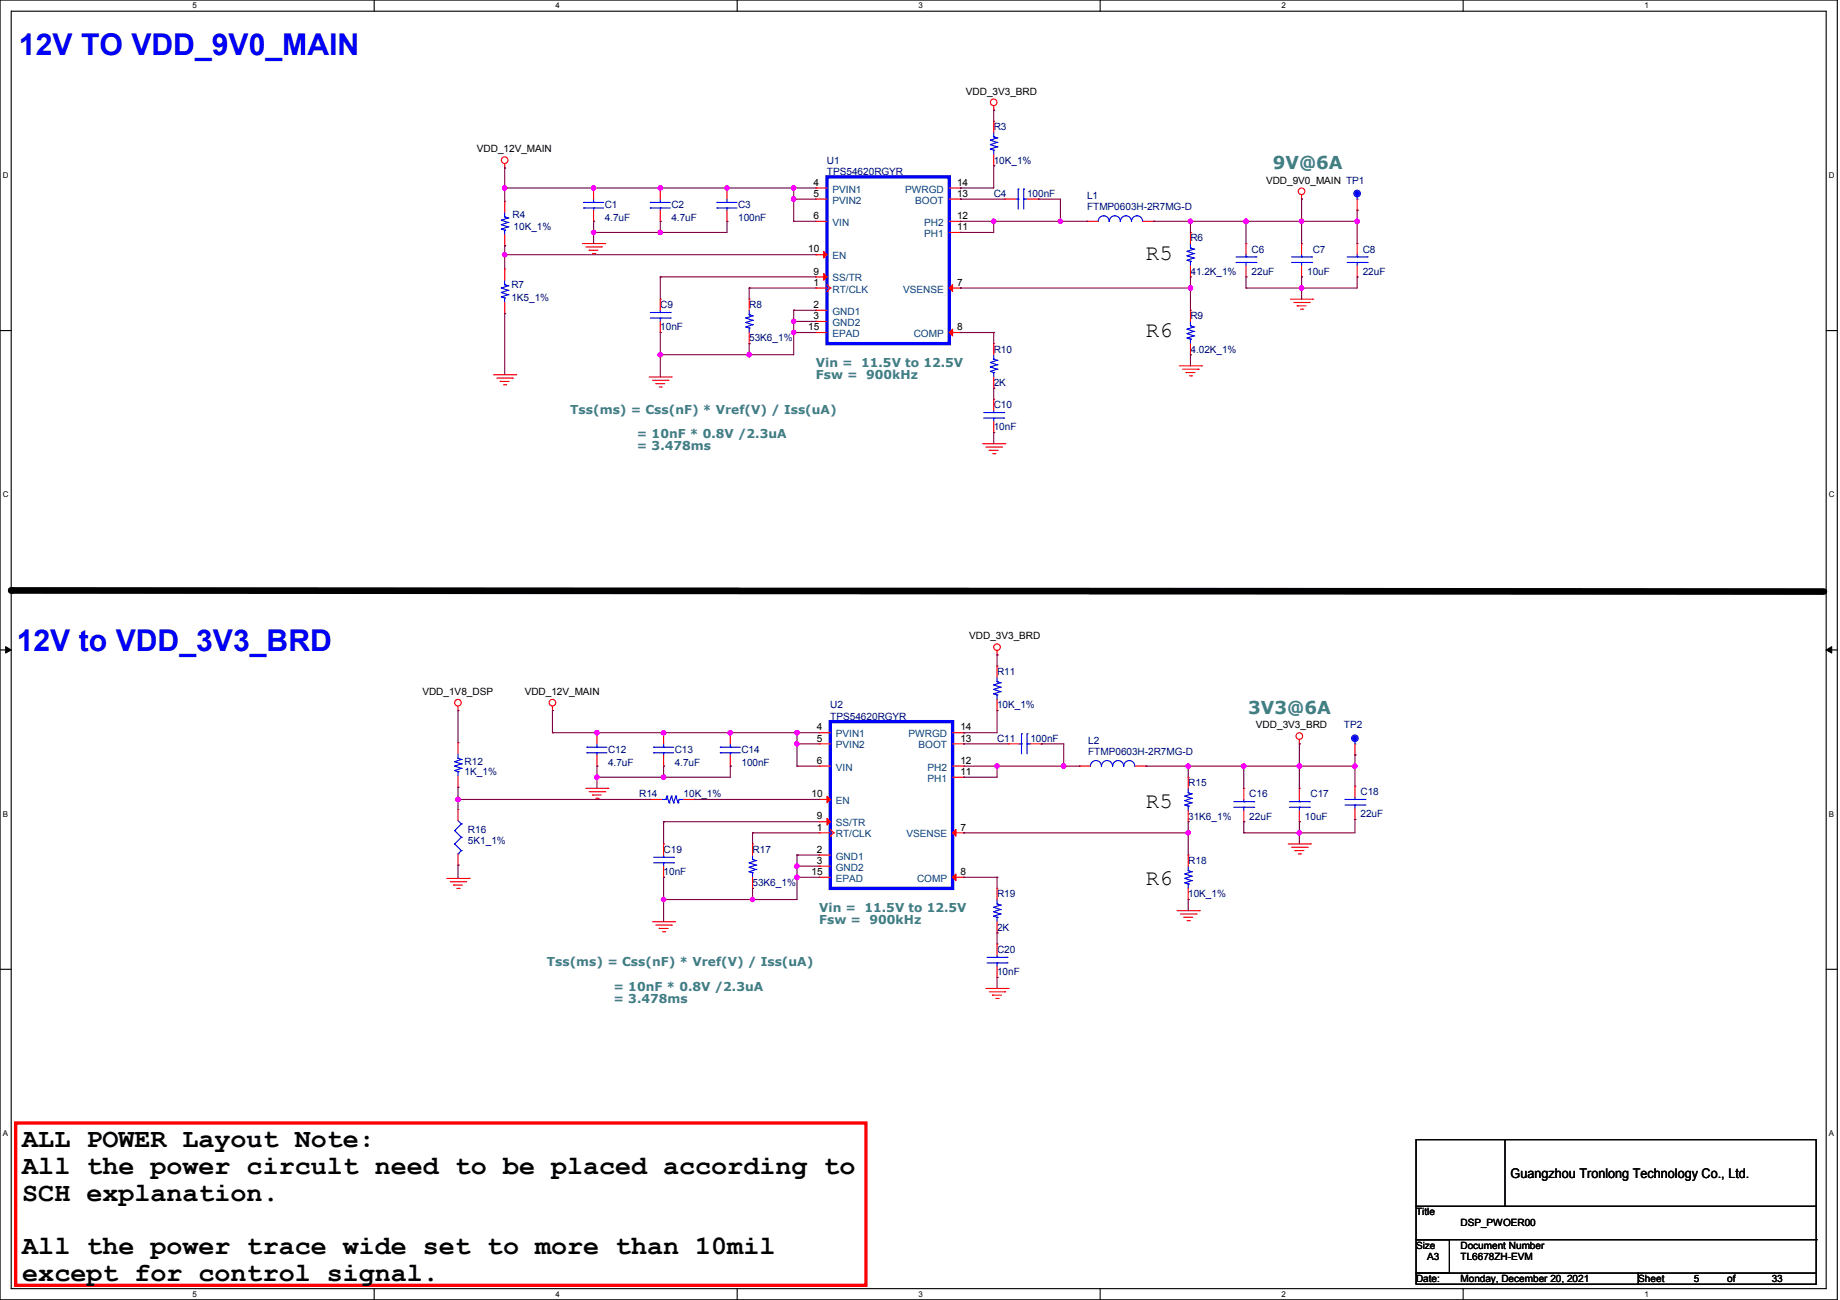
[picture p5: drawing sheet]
<svg xmlns="http://www.w3.org/2000/svg" width="841mm" height="594mm" viewBox="0 0 841 594" stroke-linecap="round" stroke-linejoin="round" font-family="sans-serif">
<defs><g id="words">
<g font-size="13.7" fill="#00f">
<text x="9" y="25">12V TO VDD_9V0_MAIN</text>
<text x="8" y="297">12V to VDD_3V3_BRD</text>
</g>
<g font-size="12.2">
<text x="10" y="524">ALL POWER Layout Note:</text>
<text x="10" y="536">All the power circult need to be placed according to</text>
<text x="10" y="549">SCH explanation.</text>
<text x="10" y="573">All the power trace wide set to more than 10mil</text>
<text x="10" y="585">except for control signal.</text>
</g>
<g font-size="10.2">
<text x="524" y="119">R5</text>
<text x="524" y="154">R6</text>
<text x="524" y="369">R5</text>
<text x="524" y="404">R6</text>
</g>
<g font-size="8.1" fill="#408080">
<text x="582" y="77">9V@6A</text>
<text x="571" y="326">3V3@6A</text>
</g>
<text font-size="6.1" x="690" y="538">Guangzhou Tronlong Technology Co., Ltd.</text>
<g font-size="5.6" fill="#408080">
<text x="373" y="168">Vin = 11.5V to 12.5V</text>
<text x="373" y="173">Fsw = 900kHz</text>
<text x="261" y="189">Tss(ms) = Css(nF) * Vref(V) / Iss(uA)</text>
<text x="291" y="200">= 10nF * 0.8V /2.3uA</text>
<text x="291" y="206">= 3.478ms</text>
<text x="374" y="417">Vin = 11.5V to 12.5V</text>
<text x="374" y="422">Fsw = 900kHz</text>
<text x="250" y="441">Tss(ms) = Css(nF) * Vref(V) / Iss(uA)</text>
<text x="280" y="453">= 10nF * 0.8V /2.3uA</text>
<text x="280" y="458">= 3.478ms</text>
</g>
<g font-size="4.6">
<text x="441" y="43">VDD_3V3_BRD</text>
<text x="218" y="70">VDD_12V_MAIN</text>
<text x="579" y="84">VDD_9V0_MAIN TP1</text>
<text x="372" y="85">4</text>
<text x="372" y="90">5</text>
<text x="437" y="85">14</text>
<text x="437" y="90">13</text>
<text x="372" y="100">6</text>
<text x="437" y="100">12</text>
<text x="437" y="105">11</text>
<text x="369" y="115">10</text>
<text x="372" y="125">9</text>
<text x="372" y="131">1</text>
<text x="437" y="131">7</text>
<text x="372" y="141">2</text>
<text x="372" y="146">3</text>
<text x="369" y="151">15</text>
<text x="437" y="151">8</text>
<text x="443" y="292">VDD_3V3_BRD</text>
<text x="193" y="318">VDD_1V8_DSP</text>
<text x="240" y="318">VDD_12V_MAIN</text>
<text x="373" y="334">4</text>
<text x="439" y="334">14</text>
<text x="574" y="333">VDD_3V3_BRD</text>
<text x="373" y="339">5</text>
<text x="439" y="339">13</text>
<text x="373" y="349">6</text>
<text x="439" y="349">12</text>
<text x="439" y="354">11</text>
<text x="371" y="364">10</text>
<text x="373" y="374">9</text>
<text x="373" y="379">1</text>
<text x="439" y="379">7</text>
<text x="373" y="390">2</text>
<text x="373" y="395">3</text>
<text x="371" y="400">15</text>
<text x="439" y="400">8</text>
<text x="647" y="555">Title</text>
<text x="668" y="560">DSP_PWOER00</text>
<text x="647" y="571">Size</text>
<text x="652" y="576">A3</text>
<text x="668" y="571">Document Number</text>
<text x="668" y="576">TL6678ZH-EVM</text>
<text x="647" y="586">Date:</text>
<text x="668" y="586">Monday, December 20, 2021</text>
<text x="749" y="586">Sheet</text>
<text x="774" y="586">5</text>
<text x="789" y="586">of</text>
<text x="810" y="586">33</text>
</g>
<g font-size="4.6" fill="#000080">
<text x="454" y="60">R3</text>
<text x="378" y="75">U1</text>
<text x="454" y="75">10K_1%</text>
<text x="378" y="80">TPS54620RGYR</text>
<text x="276" y="95">C1</text>
<text x="307" y="95">C2</text>
<text x="337" y="95">C3</text>
<text x="454" y="90">C4</text>
<text x="469" y="90">100nF</text>
<text x="497" y="91">L1</text>
<text x="234" y="100">R4</text>
<text x="276" y="101">4.7uF</text>
<text x="307" y="101">4.7uF</text>
<text x="337" y="101">100nF</text>
<text x="497" y="96">FTMP0603H-2R7MG-D</text>
<text x="235" y="105">10K_1%</text>
<text x="544" y="110">R6</text>
<text x="572" y="115">C6</text>
<text x="600" y="115">C7</text>
<text x="623" y="115">C8</text>
<text x="544" y="126">41.2K_1%</text>
<text x="572" y="126">22uF</text>
<text x="597" y="126">10uF</text>
<text x="623" y="126">22uF</text>
<text x="234" y="132">R7</text>
<text x="234" y="138">1K5_1%</text>
<text x="302" y="141">C9</text>
<text x="342" y="141">R8</text>
<text x="544" y="146">R9</text>
<text x="302" y="151">10nF</text>
<text x="342" y="156">53K6_1%</text>
<text x="454" y="161">R10</text>
<text x="544" y="161">4.02K_1%</text>
<text x="454" y="176">2K</text>
<text x="454" y="187">C10</text>
<text x="454" y="197">10nF</text>
<text x="456" y="308">R11</text>
<text x="380" y="324">U2</text>
<text x="456" y="324">10K_1%</text>
<text x="380" y="329">TPS54620RGYR</text>
<text x="614" y="333">TP2</text>
<text x="456" y="339">C11</text>
<text x="471" y="339">100nF</text>
<text x="497" y="340">L2</text>
<text x="278" y="344">C12</text>
<text x="308" y="344">C13</text>
<text x="339" y="344">C14</text>
<text x="497" y="345">FTMP0603H-2R7MG-D</text>
<text x="212" y="350">R12</text>
<text x="278" y="350">4.7uF</text>
<text x="308" y="350">4.7uF</text>
<text x="339" y="350">100nF</text>
<text x="212" y="354">1K_1%</text>
<text x="543" y="359">R15</text>
<text x="292" y="364">R14</text>
<text x="312" y="364">10K_1%</text>
<text x="571" y="364">C16</text>
<text x="599" y="364">C17</text>
<text x="622" y="363">C18</text>
<text x="543" y="374">31K6_1%</text>
<text x="571" y="374">22uF</text>
<text x="596" y="374">10uF</text>
<text x="622" y="373">22uF</text>
<text x="214" y="381">R16</text>
<text x="214" y="386">5K1_1%</text>
<text x="303" y="390">C19</text>
<text x="344" y="390">R17</text>
<text x="543" y="395">R18</text>
<text x="303" y="400">10nF</text>
<text x="344" y="405">53K6_1%</text>
<text x="456" y="410">R19</text>
<text x="543" y="410">10K_1%</text>
<text x="456" y="425">2K</text>
<text x="456" y="435">C20</text>
<text x="456" y="446">10nF</text>
</g>
<g font-size="4.6" fill="#004080">
<text x="381" y="88">PVIN1</text>
<text x="414" y="88">PWRGD</text>
<text x="381" y="93">PVIN2</text>
<text x="418" y="93">BOOT</text>
<text x="381" y="103">VIN</text>
<text x="422" y="103">PH2</text>
<text x="422" y="108">PH1</text>
<text x="381" y="118">EN</text>
<text x="381" y="129">SS/TR</text>
<text x="381" y="134">RT/CLK</text>
<text x="413" y="134">VSENSE</text>
<text x="381" y="144">GND1</text>
<text x="381" y="149">GND2</text>
<text x="381" y="154">EPAD</text>
<text x="418" y="154">COMP</text>
<text x="382" y="337">PVIN1</text>
<text x="382" y="342">PVIN2</text>
<text x="415" y="337">PWRGD</text>
<text x="420" y="342">BOOT</text>
<text x="382" y="352">VIN</text>
<text x="424" y="352">PH2</text>
<text x="424" y="357">PH1</text>
<text x="382" y="367">EN</text>
<text x="382" y="378">SS/TR</text>
<text x="382" y="383">RT/CLK</text>
<text x="414" y="383">VSENSE</text>
<text x="382" y="393">GND1</text>
<text x="382" y="398">GND2</text>
<text x="382" y="403">EPAD</text>
<text x="419" y="403">COMP</text>
</g>
<g font-size="3.6">
<text x="88" y="4">5</text>
<text x="254" y="4">4</text>
<text x="420" y="4">3</text>
<text x="586" y="4">2</text>
<text x="752" y="4">1</text>
<text x="1" y="81">D</text>
<text x="836" y="81">D</text>
<text x="1" y="227">C</text>
<text x="836" y="227">C</text>
<text x="1" y="373">B</text>
<text x="836" y="373">B</text>
<text x="1" y="519">A</text>
<text x="836" y="519">A</text>
<text x="88" y="593">5</text>
<text x="254" y="593">4</text>
<text x="420" y="593">3</text>
<text x="586" y="593">2</text>
<text x="752" y="593">1</text>
</g>
</g></defs>
<path d="M0 0h840v594h-840zM5 5h830v584h-830z" fill="none" stroke="#000" stroke-width=".51"/>
<g fill="#fff">
<path d="M88 1h2v4h-2z"/>
<path d="M88 589h2v4h-2z"/>
</g>
<path d="M171 0v5M171 589v5" fill="none" stroke="#000" stroke-width=".51"/>
<g fill="#fff">
<path d="M254 1h2v4h-2z"/>
<path d="M254 589h2v4h-2z"/>
</g>
<path d="M337 0v5M337 589v5" fill="none" stroke="#000" stroke-width=".51"/>
<g fill="#fff">
<path d="M420 1h2v4h-2z"/>
<path d="M420 589h2v4h-2z"/>
</g>
<path d="M503 0v5M503 589v5" fill="none" stroke="#000" stroke-width=".51"/>
<g fill="#fff">
<path d="M586 1h2v4h-2z"/>
<path d="M586 589h2v4h-2z"/>
</g>
<path d="M669 0v5M669 589v5" fill="none" stroke="#000" stroke-width=".51"/>
<g fill="#fff">
<path d="M752 1h2v4h-2z"/>
<path d="M752 589h2v4h-2z"/>
<path d="M1 78h3v4h-3z"/>
<path d="M836 78h3v4h-3z"/>
<path d="M1 224h3v4h-3z"/>
<path d="M836 224h3v4h-3z"/>
</g>
<path d="M0 151h5M835 151h5" fill="none" stroke="#000" stroke-width=".51"/>
<g fill="#fff">
<path d="M1 370h3v4h-3z"/>
<path d="M836 370h2v4h-2z"/>
</g>
<path d="M0 297h5M835 297h5" fill="none" stroke="#000" stroke-width=".51"/>
<path d="M3 295l2 2-2 1zM835 297l2-2v3z" fill="#000" stroke="#000" stroke-width=".46"/>
<g fill="#fff">
<path d="M1 516h3v4h-3z"/>
<path d="M836 516h2v4h-2z"/>
</g>
<path d="M0 443h5M835 443h5" fill="none" stroke="#000" stroke-width=".51"/>
<path d="M5 270h829" fill="none" stroke="#000" stroke-width="3"/>
<circle cx="5" cy="270" r="1.5" fill="#000"/>
<path d="M7 513h389v74h-389z" fill="none" stroke="#f00" stroke-width="1.5"/>
<path d="M268 360h10" fill="none" stroke="#f00" stroke-width=".51"/>
<circle cx="278" cy="360" r=".3" fill="#f00"/>
<path d="M269 362h7" fill="none" stroke="#f00" stroke-width=".51"/>
<circle cx="276" cy="362" r=".3" fill="#f00"/>
<path d="M271 363h4" fill="none" stroke="#f00" stroke-width=".51"/>
<circle cx="271" cy="363" r=".3" fill="#f00"/>
<path d="M272 365h1" fill="none" stroke="#f00" stroke-width=".51"/>
<circle cx="273" cy="365" r=".3" fill="#f00"/>
<path d="M538 416h10" fill="none" stroke="#f00" stroke-width=".51"/>
<circle cx="548" cy="416" r=".3" fill="#f00"/>
<path d="M540 418h7" fill="none" stroke="#f00" stroke-width=".51"/>
<circle cx="547" cy="418" r=".3" fill="#f00"/>
<path d="M541 419h4" fill="none" stroke="#f00" stroke-width=".51"/>
<circle cx="541" cy="419" r=".3" fill="#f00"/>
<path d="M543 421h1" fill="none" stroke="#f00" stroke-width=".51"/>
<circle cx="544" cy="421" r=".3" fill="#f00"/>
<path d="M451 452h10" fill="none" stroke="#f00" stroke-width=".51"/>
<circle cx="461" cy="452" r=".3" fill="#f00"/>
<path d="M452 453h7" fill="none" stroke="#f00" stroke-width=".51"/>
<circle cx="459" cy="453" r=".3" fill="#f00"/>
<path d="M454 455h4" fill="none" stroke="#f00" stroke-width=".51"/>
<circle cx="454" cy="455" r=".3" fill="#f00"/>
<path d="M455 456h1" fill="none" stroke="#f00" stroke-width=".51"/>
<circle cx="456" cy="456" r=".3" fill="#f00"/>
<path d="M298 421h10" fill="none" stroke="#f00" stroke-width=".51"/>
<circle cx="308" cy="421" r=".3" fill="#f00"/>
<path d="M300 423h7" fill="none" stroke="#f00" stroke-width=".51"/>
<circle cx="307" cy="423" r=".3" fill="#f00"/>
<path d="M301 424h4" fill="none" stroke="#f00" stroke-width=".51"/>
<circle cx="301" cy="424" r=".3" fill="#f00"/>
<path d="M303 426h1" fill="none" stroke="#f00" stroke-width=".51"/>
<circle cx="304" cy="426" r=".3" fill="#f00"/>
<path d="M589 386h10" fill="none" stroke="#f00" stroke-width=".51"/>
<circle cx="599" cy="386" r=".3" fill="#f00"/>
<path d="M590 387h7" fill="none" stroke="#f00" stroke-width=".51"/>
<circle cx="597" cy="387" r=".3" fill="#f00"/>
<path d="M592 389h4" fill="none" stroke="#f00" stroke-width=".51"/>
<circle cx="592" cy="389" r=".3" fill="#f00"/>
<path d="M593 390h1" fill="none" stroke="#f00" stroke-width=".51"/>
<circle cx="594" cy="390" r=".3" fill="#f00"/>
<path d="M594 338v2" fill="none" stroke="#f00" stroke-width=".51"/>
<circle cx="594" cy="340" r=".3" fill="#f00"/>
<g fill="none" stroke="#f00" stroke-width=".51">
<path d="M456 297v2"/>
<circle cx="594" cy="336" r="1.5"/>
</g>
<circle cx="456" cy="299" r=".3" fill="#f00"/>
<g fill="none" stroke="#f00" stroke-width=".51">
<path d="M253 323v2"/>
<circle cx="456" cy="296" r="1.5"/>
</g>
<circle cx="253" cy="325" r=".3" fill="#f00"/>
<g fill="none" stroke="#f00" stroke-width=".51">
<path d="M209 323v2"/>
<circle cx="252" cy="321" r="1.5"/>
</g>
<circle cx="209" cy="325" r=".3" fill="#f00"/>
<g fill="none" stroke="#f00" stroke-width=".51">
<path d="M266 111h10"/>
<circle cx="209" cy="321" r="1.5"/>
</g>
<circle cx="276" cy="111" r=".3" fill="#f00"/>
<path d="M268 113h7" fill="none" stroke="#f00" stroke-width=".51"/>
<circle cx="275" cy="113" r=".3" fill="#f00"/>
<path d="M269 114h4" fill="none" stroke="#f00" stroke-width=".51"/>
<circle cx="269" cy="114" r=".3" fill="#f00"/>
<path d="M271 116h1" fill="none" stroke="#f00" stroke-width=".51"/>
<circle cx="272" cy="116" r=".3" fill="#f00"/>
<path d="M539 167h10" fill="none" stroke="#f00" stroke-width=".51"/>
<circle cx="549" cy="167" r=".3" fill="#f00"/>
<path d="M541 169h7" fill="none" stroke="#f00" stroke-width=".51"/>
<circle cx="548" cy="169" r=".3" fill="#f00"/>
<path d="M542 170h4" fill="none" stroke="#f00" stroke-width=".51"/>
<circle cx="542" cy="170" r=".3" fill="#f00"/>
<path d="M544 172h1" fill="none" stroke="#f00" stroke-width=".51"/>
<circle cx="545" cy="172" r=".3" fill="#f00"/>
<path d="M449 203h10" fill="none" stroke="#f00" stroke-width=".51"/>
<circle cx="459" cy="203" r=".3" fill="#f00"/>
<path d="M451 204h7" fill="none" stroke="#f00" stroke-width=".51"/>
<circle cx="458" cy="204" r=".3" fill="#f00"/>
<path d="M452 206h4" fill="none" stroke="#f00" stroke-width=".51"/>
<circle cx="452" cy="206" r=".3" fill="#f00"/>
<path d="M454 207h1" fill="none" stroke="#f00" stroke-width=".51"/>
<circle cx="455" cy="207" r=".3" fill="#f00"/>
<path d="M297 172h10" fill="none" stroke="#f00" stroke-width=".51"/>
<circle cx="307" cy="172" r=".3" fill="#f00"/>
<path d="M298 174h7" fill="none" stroke="#f00" stroke-width=".51"/>
<circle cx="305" cy="174" r=".3" fill="#f00"/>
<path d="M300 175h4" fill="none" stroke="#f00" stroke-width=".51"/>
<circle cx="300" cy="175" r=".3" fill="#f00"/>
<path d="M301 177h1" fill="none" stroke="#f00" stroke-width=".51"/>
<circle cx="302" cy="177" r=".3" fill="#f00"/>
<path d="M590 137h10" fill="none" stroke="#f00" stroke-width=".51"/>
<circle cx="600" cy="137" r=".3" fill="#f00"/>
<path d="M591 138h7" fill="none" stroke="#f00" stroke-width=".51"/>
<circle cx="598" cy="138" r=".3" fill="#f00"/>
<path d="M593 140h4" fill="none" stroke="#f00" stroke-width=".51"/>
<circle cx="593" cy="140" r=".3" fill="#f00"/>
<path d="M594 141h1" fill="none" stroke="#f00" stroke-width=".51"/>
<circle cx="595" cy="141" r=".3" fill="#f00"/>
<path d="M454 48v2" fill="none" stroke="#f00" stroke-width=".51"/>
<circle cx="454" cy="50" r=".3" fill="#f00"/>
<g fill="none" stroke="#f00" stroke-width=".51">
<path d="M231 75v2"/>
<circle cx="454" cy="47" r="1.5"/>
</g>
<circle cx="231" cy="77" r=".3" fill="#f00"/>
<g fill="none" stroke="#f00" stroke-width=".51">
<path d="M595 89v2"/>
<circle cx="231" cy="73" r="1.5"/>
</g>
<circle cx="595" cy="91" r=".3" fill="#f00"/>
<g fill="none" stroke="#f00" stroke-width=".51">
<path d="M226 171h10"/>
<circle cx="595" cy="87" r="1.5"/>
</g>
<circle cx="236" cy="171" r=".3" fill="#f00"/>
<path d="M227 173h7" fill="none" stroke="#f00" stroke-width=".51"/>
<circle cx="234" cy="173" r=".3" fill="#f00"/>
<path d="M229 174h4" fill="none" stroke="#f00" stroke-width=".51"/>
<circle cx="229" cy="174" r=".3" fill="#f00"/>
<path d="M230 176h1" fill="none" stroke="#f00" stroke-width=".51"/>
<circle cx="231" cy="176" r=".3" fill="#f00"/>
<path d="M204 401h10" fill="none" stroke="#f00" stroke-width=".51"/>
<circle cx="214" cy="401" r=".3" fill="#f00"/>
<path d="M206 403h7" fill="none" stroke="#f00" stroke-width=".51"/>
<circle cx="213" cy="403" r=".3" fill="#f00"/>
<path d="M207 404h4" fill="none" stroke="#f00" stroke-width=".51"/>
<circle cx="207" cy="404" r=".3" fill="#f00"/>
<path d="M209 406h1" fill="none" stroke="#f00" stroke-width=".51"/>
<circle cx="210" cy="406" r=".3" fill="#f00"/>
<path d="M647 521h183v30h-183zM688 521v30M647 551h183v15h-183zM647 566h15v16h-15zM830 566v16M647 582h102v5h-102zM749 582h81v5h-81z" fill="none" stroke="#000" stroke-width=".51"/>
<g fill="#000">
<circle cx="688" cy="551" r=".3"/>
<circle cx="830" cy="566" r=".3"/>
</g>
<path d="M570 116v1" fill="none" stroke="#00f" stroke-width=".51"/>
<circle cx="570" cy="117" r=".3" fill="#00f"/>
<path d="M565 120h9" fill="none" stroke="#00f" stroke-width=".51"/>
<circle cx="574" cy="120" r=".3" fill="#00f"/>
<path d="M565 117h9" fill="none" stroke="#00f" stroke-width=".51"/>
<circle cx="574" cy="117" r=".3" fill="#00f"/>
<path d="M570 120v1" fill="none" stroke="#00f" stroke-width=".51"/>
<circle cx="570" cy="120" r=".3" fill="#00f"/>
<path d="M570 111v5" fill="none" stroke="#f00" stroke-width=".51"/>
<circle cx="570" cy="111" r=".3" fill="#f00"/>
<path d="M570 121v6" fill="none" stroke="#f00" stroke-width=".51"/>
<circle cx="570" cy="127" r=".3" fill="#f00"/>
<path d="M464 91h1" fill="none" stroke="#00f" stroke-width=".51"/>
<circle cx="465" cy="91" r=".3" fill="#00f"/>
<path d="M468 86v10" fill="none" stroke="#00f" stroke-width=".51"/>
<circle cx="468" cy="86" r=".3" fill="#00f"/>
<path d="M465 86v10" fill="none" stroke="#00f" stroke-width=".51"/>
<circle cx="465" cy="86" r=".3" fill="#00f"/>
<path d="M468 91h1" fill="none" stroke="#00f" stroke-width=".51"/>
<circle cx="468" cy="91" r=".3" fill="#00f"/>
<path d="M459 91h5" fill="none" stroke="#f00" stroke-width=".51"/>
<circle cx="459" cy="91" r=".3" fill="#f00"/>
<path d="M469 91h6" fill="none" stroke="#f00" stroke-width=".51"/>
<circle cx="475" cy="91" r=".3" fill="#f00"/>
<path d="M619 364v1" fill="none" stroke="#00f" stroke-width=".51"/>
<circle cx="619" cy="365" r=".3" fill="#00f"/>
<path d="M615 368h9" fill="none" stroke="#00f" stroke-width=".51"/>
<circle cx="624" cy="368" r=".3" fill="#00f"/>
<path d="M615 365h9" fill="none" stroke="#00f" stroke-width=".51"/>
<circle cx="624" cy="365" r=".3" fill="#00f"/>
<path d="M619 368v1" fill="none" stroke="#00f" stroke-width=".51"/>
<circle cx="619" cy="368" r=".3" fill="#00f"/>
<path d="M619 359v5" fill="none" stroke="#f00" stroke-width=".51"/>
<circle cx="619" cy="359" r=".3" fill="#f00"/>
<path d="M619 369v5" fill="none" stroke="#f00" stroke-width=".51"/>
<circle cx="619" cy="374" r=".3" fill="#f00"/>
<path d="M454 187v2" fill="none" stroke="#00f" stroke-width=".51"/>
<circle cx="454" cy="189" r=".3" fill="#00f"/>
<path d="M450 191h9" fill="none" stroke="#00f" stroke-width=".51"/>
<circle cx="459" cy="191" r=".3" fill="#00f"/>
<path d="M450 189h9" fill="none" stroke="#00f" stroke-width=".51"/>
<circle cx="459" cy="189" r=".3" fill="#00f"/>
<path d="M454 191v2" fill="none" stroke="#00f" stroke-width=".51"/>
<circle cx="454" cy="191" r=".3" fill="#00f"/>
<path d="M454 182v5" fill="none" stroke="#f00" stroke-width=".51"/>
<circle cx="454" cy="182" r=".3" fill="#f00"/>
<path d="M454 193v5" fill="none" stroke="#f00" stroke-width=".51"/>
<circle cx="454" cy="198" r=".3" fill="#f00"/>
<path d="M380 330h55v76h-55z" fill="none" stroke="#00f" stroke-width="1.5"/>
<path d="M380 379l1 2" fill="none" stroke="#f00" stroke-width=".51"/>
<circle cx="381" cy="381" r=".3" fill="#f00"/>
<path d="M381 381l-1 1" fill="none" stroke="#f00" stroke-width=".51"/>
<circle cx="380" cy="382" r=".3" fill="#f00"/>
<path d="M374 381h6" fill="none" stroke="#f00" stroke-width=".51"/>
<circle cx="374" cy="381" r=".3" fill="#f00"/>
<path d="M374 391h6" fill="none" stroke="#f00" stroke-width=".51"/>
<circle cx="374" cy="391" r=".3" fill="#f00"/>
<path d="M374 396h6" fill="none" stroke="#f00" stroke-width=".51"/>
<circle cx="374" cy="396" r=".3" fill="#f00"/>
<path d="M374 335h6" fill="none" stroke="#f00" stroke-width=".51"/>
<circle cx="374" cy="335" r=".3" fill="#f00"/>
<path d="M374 340h6" fill="none" stroke="#f00" stroke-width=".51"/>
<circle cx="374" cy="340" r=".3" fill="#f00"/>
<path d="M374 350h6" fill="none" stroke="#f00" stroke-width=".51"/>
<circle cx="374" cy="350" r=".3" fill="#f00"/>
<path d="M435 381l2-2v3z" fill="#f00" stroke="#f00" stroke-width=".51"/>
<path d="M435 381h5" fill="none" stroke="#f00" stroke-width=".51"/>
<circle cx="440" cy="381" r=".3" fill="#f00"/>
<path d="M435 335h5" fill="none" stroke="#f00" stroke-width=".51"/>
<circle cx="440" cy="335" r=".3" fill="#f00"/>
<path d="M435 340h5" fill="none" stroke="#f00" stroke-width=".51"/>
<circle cx="440" cy="340" r=".3" fill="#f00"/>
<path d="M435 350h5" fill="none" stroke="#f00" stroke-width=".51"/>
<circle cx="440" cy="350" r=".3" fill="#f00"/>
<path d="M435 355h5" fill="none" stroke="#f00" stroke-width=".51"/>
<circle cx="440" cy="355" r=".3" fill="#f00"/>
<path d="M378 364l2 1-2 2z" fill="#f00" stroke="#f00" stroke-width=".51"/>
<path d="M374 365h6" fill="none" stroke="#f00" stroke-width=".51"/>
<circle cx="374" cy="365" r=".3" fill="#f00"/>
<path d="M378 374l2 1-2 2z" fill="#f00" stroke="#f00" stroke-width=".51"/>
<path d="M374 375h6" fill="none" stroke="#f00" stroke-width=".51"/>
<circle cx="374" cy="375" r=".3" fill="#f00"/>
<path d="M435 401l2-2v3z" fill="#f00" stroke="#f00" stroke-width=".51"/>
<path d="M435 401h5" fill="none" stroke="#f00" stroke-width=".51"/>
<circle cx="440" cy="401" r=".3" fill="#f00"/>
<path d="M374 401h6" fill="none" stroke="#f00" stroke-width=".51"/>
<circle cx="374" cy="401" r=".3" fill="#f00"/>
<path d="M303 391v1" fill="none" stroke="#00f" stroke-width=".51"/>
<circle cx="303" cy="392" r=".3" fill="#00f"/>
<path d="M299 394h9" fill="none" stroke="#00f" stroke-width=".51"/>
<circle cx="308" cy="394" r=".3" fill="#00f"/>
<path d="M299 392h9" fill="none" stroke="#00f" stroke-width=".51"/>
<circle cx="308" cy="392" r=".3" fill="#00f"/>
<path d="M303 394v2" fill="none" stroke="#00f" stroke-width=".51"/>
<circle cx="303" cy="394" r=".3" fill="#00f"/>
<path d="M303 386v5" fill="none" stroke="#f00" stroke-width=".51"/>
<circle cx="303" cy="386" r=".3" fill="#f00"/>
<path d="M303 396v5" fill="none" stroke="#f00" stroke-width=".51"/>
<circle cx="303" cy="401" r=".3" fill="#f00"/>
<path d="M454 63h2" fill="none" stroke="#00f" stroke-width=".51"/>
<circle cx="454" cy="63" r=".3" fill="#00f"/>
<path d="M456 63l-3 1" fill="none" stroke="#00f" stroke-width=".51"/>
<circle cx="456" cy="63" r=".3" fill="#00f"/>
<path d="M453 64l3 1" fill="none" stroke="#00f" stroke-width=".51"/>
<circle cx="453" cy="64" r=".3" fill="#00f"/>
<path d="M456 65l-3 1" fill="none" stroke="#00f" stroke-width=".51"/>
<circle cx="456" cy="65" r=".3" fill="#00f"/>
<path d="M453 66l3 1" fill="none" stroke="#00f" stroke-width=".51"/>
<circle cx="453" cy="66" r=".3" fill="#00f"/>
<path d="M456 67l-3 1" fill="none" stroke="#00f" stroke-width=".51"/>
<circle cx="456" cy="67" r=".3" fill="#00f"/>
<path d="M453 68l1 1" fill="none" stroke="#00f" stroke-width=".51"/>
<circle cx="453" cy="68" r=".3" fill="#00f"/>
<path d="M454 69v2" fill="none" stroke="#00f" stroke-width=".51"/>
<circle cx="454" cy="69" r=".3" fill="#00f"/>
<path d="M454 60v3" fill="none" stroke="#00f" stroke-width=".51"/>
<circle cx="454" cy="63" r=".3" fill="#00f"/>
<path d="M454 71v5" fill="none" stroke="#f00" stroke-width=".51"/>
<circle cx="454" cy="76" r=".3" fill="#f00"/>
<path d="M454 55v5" fill="none" stroke="#f00" stroke-width=".51"/>
<circle cx="454" cy="55" r=".3" fill="#f00"/>
<g fill="none" stroke="#00f" stroke-width=".51">
<path d="M620 90v1"/>
<circle cx="620" cy="88" r="1.5"/>
</g>
<circle cx="620" cy="88" r="1" fill="#00f" stroke="#00f" stroke-width=".51"/>
<circle cx="620" cy="91" r=".3" fill="#00f"/>
<path d="M620 91v5" fill="none" stroke="#f00" stroke-width=".51"/>
<circle cx="620" cy="96" r=".3" fill="#f00"/>
<path d="M542 368h1" fill="none" stroke="#00f" stroke-width=".51"/>
<circle cx="543" cy="368" r=".3" fill="#00f"/>
<path d="M545 367l-3 1" fill="none" stroke="#00f" stroke-width=".51"/>
<circle cx="542" cy="368" r=".3" fill="#00f"/>
<path d="M542 366l3 1" fill="none" stroke="#00f" stroke-width=".51"/>
<circle cx="545" cy="367" r=".3" fill="#00f"/>
<path d="M545 365l-3 1" fill="none" stroke="#00f" stroke-width=".51"/>
<circle cx="542" cy="366" r=".3" fill="#00f"/>
<path d="M542 364l3 1" fill="none" stroke="#00f" stroke-width=".51"/>
<circle cx="545" cy="365" r=".3" fill="#00f"/>
<path d="M545 363l-3 1" fill="none" stroke="#00f" stroke-width=".51"/>
<circle cx="542" cy="364" r=".3" fill="#00f"/>
<path d="M543 362l2 1" fill="none" stroke="#00f" stroke-width=".51"/>
<circle cx="545" cy="363" r=".3" fill="#00f"/>
<path d="M543 360v2" fill="none" stroke="#00f" stroke-width=".51"/>
<circle cx="543" cy="362" r=".3" fill="#00f"/>
<path d="M543 368v2" fill="none" stroke="#00f" stroke-width=".51"/>
<circle cx="543" cy="368" r=".3" fill="#00f"/>
<path d="M543 355v5" fill="none" stroke="#f00" stroke-width=".51"/>
<circle cx="543" cy="355" r=".3" fill="#f00"/>
<path d="M543 370v5" fill="none" stroke="#f00" stroke-width=".51"/>
<circle cx="543" cy="375" r=".3" fill="#f00"/>
<path d="M273 344v1" fill="none" stroke="#00f" stroke-width=".51"/>
<circle cx="273" cy="344" r=".3" fill="#00f"/>
<path d="M268 341h9" fill="none" stroke="#00f" stroke-width=".51"/>
<circle cx="268" cy="341" r=".3" fill="#00f"/>
<path d="M268 344h9" fill="none" stroke="#00f" stroke-width=".51"/>
<circle cx="268" cy="344" r=".3" fill="#00f"/>
<path d="M273 340v1" fill="none" stroke="#00f" stroke-width=".51"/>
<circle cx="273" cy="341" r=".3" fill="#00f"/>
<path d="M273 345v5" fill="none" stroke="#f00" stroke-width=".51"/>
<circle cx="273" cy="350" r=".3" fill="#f00"/>
<path d="M273 335v5" fill="none" stroke="#f00" stroke-width=".51"/>
<circle cx="273" cy="335" r=".3" fill="#f00"/>
<g fill="none" stroke="#00f" stroke-width=".51">
<path d="M619 339v1"/>
<circle cx="619" cy="337" r="1.5"/>
</g>
<circle cx="619" cy="337" r="1" fill="#00f" stroke="#00f" stroke-width=".51"/>
<circle cx="619" cy="340" r=".3" fill="#00f"/>
<path d="M619 340v5" fill="none" stroke="#f00" stroke-width=".51"/>
<circle cx="619" cy="345" r=".3" fill="#f00"/>
<path d="M208 352l1 1" fill="none" stroke="#00f" stroke-width=".51"/>
<circle cx="209" cy="353" r=".3" fill="#00f"/>
<path d="M211 351l-3 1" fill="none" stroke="#00f" stroke-width=".51"/>
<circle cx="208" cy="352" r=".3" fill="#00f"/>
<path d="M208 350l3 1" fill="none" stroke="#00f" stroke-width=".51"/>
<circle cx="211" cy="351" r=".3" fill="#00f"/>
<path d="M211 349l-3 1" fill="none" stroke="#00f" stroke-width=".51"/>
<circle cx="208" cy="350" r=".3" fill="#00f"/>
<path d="M208 348l3 1" fill="none" stroke="#00f" stroke-width=".51"/>
<circle cx="211" cy="349" r=".3" fill="#00f"/>
<path d="M211 347l-3 1" fill="none" stroke="#00f" stroke-width=".51"/>
<circle cx="208" cy="348" r=".3" fill="#00f"/>
<path d="M209 346l2 1" fill="none" stroke="#00f" stroke-width=".51"/>
<circle cx="211" cy="347" r=".3" fill="#00f"/>
<path d="M209 344v2" fill="none" stroke="#00f" stroke-width=".51"/>
<circle cx="209" cy="346" r=".3" fill="#00f"/>
<path d="M209 353v2" fill="none" stroke="#00f" stroke-width=".51"/>
<circle cx="209" cy="353" r=".3" fill="#00f"/>
<path d="M209 339v5" fill="none" stroke="#f00" stroke-width=".51"/>
<circle cx="209" cy="339" r=".3" fill="#f00"/>
<path d="M209 355v5" fill="none" stroke="#f00" stroke-width=".51"/>
<circle cx="209" cy="360" r=".3" fill="#f00"/>
<path d="M378 81h56v76h-56z" fill="none" stroke="#00f" stroke-width="1.5"/>
<path d="M378 130l2 2" fill="none" stroke="#f00" stroke-width=".51"/>
<circle cx="380" cy="132" r=".3" fill="#f00"/>
<path d="M380 132l-2 1" fill="none" stroke="#f00" stroke-width=".51"/>
<circle cx="378" cy="133" r=".3" fill="#f00"/>
<path d="M373 132h5" fill="none" stroke="#f00" stroke-width=".51"/>
<circle cx="373" cy="132" r=".3" fill="#f00"/>
<path d="M373 142h5" fill="none" stroke="#f00" stroke-width=".51"/>
<circle cx="373" cy="142" r=".3" fill="#f00"/>
<path d="M373 147h5" fill="none" stroke="#f00" stroke-width=".51"/>
<circle cx="373" cy="147" r=".3" fill="#f00"/>
<path d="M373 86h5" fill="none" stroke="#f00" stroke-width=".51"/>
<circle cx="373" cy="86" r=".3" fill="#f00"/>
<path d="M373 91h5" fill="none" stroke="#f00" stroke-width=".51"/>
<circle cx="373" cy="91" r=".3" fill="#f00"/>
<path d="M373 101h5" fill="none" stroke="#f00" stroke-width=".51"/>
<circle cx="373" cy="101" r=".3" fill="#f00"/>
<path d="M434 132l1-2v3z" fill="#f00" stroke="#f00" stroke-width=".51"/>
<path d="M434 132h5" fill="none" stroke="#f00" stroke-width=".51"/>
<circle cx="439" cy="132" r=".3" fill="#f00"/>
<path d="M434 86h5" fill="none" stroke="#f00" stroke-width=".51"/>
<circle cx="439" cy="86" r=".3" fill="#f00"/>
<path d="M434 91h5" fill="none" stroke="#f00" stroke-width=".51"/>
<circle cx="439" cy="91" r=".3" fill="#f00"/>
<path d="M434 101h5" fill="none" stroke="#f00" stroke-width=".51"/>
<circle cx="439" cy="101" r=".3" fill="#f00"/>
<path d="M434 106h5" fill="none" stroke="#f00" stroke-width=".51"/>
<circle cx="439" cy="106" r=".3" fill="#f00"/>
<path d="M376 115l2 1-2 2z" fill="#f00" stroke="#f00" stroke-width=".51"/>
<path d="M373 116h5" fill="none" stroke="#f00" stroke-width=".51"/>
<circle cx="373" cy="116" r=".3" fill="#f00"/>
<path d="M376 125l2 2-2 1z" fill="#f00" stroke="#f00" stroke-width=".51"/>
<path d="M373 127h5" fill="none" stroke="#f00" stroke-width=".51"/>
<circle cx="373" cy="127" r=".3" fill="#f00"/>
<path d="M434 152l1-2v3z" fill="#f00" stroke="#f00" stroke-width=".51"/>
<path d="M434 152h5" fill="none" stroke="#f00" stroke-width=".51"/>
<circle cx="439" cy="152" r=".3" fill="#f00"/>
<path d="M373 152h5" fill="none" stroke="#f00" stroke-width=".51"/>
<circle cx="373" cy="152" r=".3" fill="#f00"/>
<path d="M302 142v1" fill="none" stroke="#00f" stroke-width=".51"/>
<circle cx="302" cy="143" r=".3" fill="#00f"/>
<path d="M297 145h9" fill="none" stroke="#00f" stroke-width=".51"/>
<circle cx="306" cy="145" r=".3" fill="#00f"/>
<path d="M297 143h9" fill="none" stroke="#00f" stroke-width=".51"/>
<circle cx="306" cy="143" r=".3" fill="#00f"/>
<path d="M302 145v2" fill="none" stroke="#00f" stroke-width=".51"/>
<circle cx="302" cy="145" r=".3" fill="#00f"/>
<path d="M302 137v5" fill="none" stroke="#f00" stroke-width=".51"/>
<circle cx="302" cy="137" r=".3" fill="#f00"/>
<path d="M302 147v5" fill="none" stroke="#f00" stroke-width=".51"/>
<circle cx="302" cy="152" r=".3" fill="#f00"/>
<path d="M454 419h2" fill="none" stroke="#00f" stroke-width=".51"/>
<circle cx="456" cy="419" r=".3" fill="#00f"/>
<path d="M457 418l-3 1" fill="none" stroke="#00f" stroke-width=".51"/>
<circle cx="454" cy="419" r=".3" fill="#00f"/>
<path d="M454 417l3 1" fill="none" stroke="#00f" stroke-width=".51"/>
<circle cx="457" cy="418" r=".3" fill="#00f"/>
<path d="M457 416l-3 1" fill="none" stroke="#00f" stroke-width=".51"/>
<circle cx="454" cy="417" r=".3" fill="#00f"/>
<path d="M454 415l3 1" fill="none" stroke="#00f" stroke-width=".51"/>
<circle cx="457" cy="416" r=".3" fill="#00f"/>
<path d="M457 414l-3 1" fill="none" stroke="#00f" stroke-width=".51"/>
<circle cx="454" cy="415" r=".3" fill="#00f"/>
<path d="M456 413l1 1" fill="none" stroke="#00f" stroke-width=".51"/>
<circle cx="457" cy="414" r=".3" fill="#00f"/>
<path d="M456 411v2" fill="none" stroke="#00f" stroke-width=".51"/>
<circle cx="456" cy="413" r=".3" fill="#00f"/>
<path d="M456 419v2" fill="none" stroke="#00f" stroke-width=".51"/>
<circle cx="456" cy="419" r=".3" fill="#00f"/>
<path d="M456 406v5" fill="none" stroke="#f00" stroke-width=".51"/>
<circle cx="456" cy="406" r=".3" fill="#f00"/>
<path d="M456 421v5" fill="none" stroke="#f00" stroke-width=".51"/>
<circle cx="456" cy="426" r=".3" fill="#f00"/>
<path d="M271 95v1" fill="none" stroke="#00f" stroke-width=".51"/>
<circle cx="271" cy="95" r=".3" fill="#00f"/>
<path d="M267 92h9" fill="none" stroke="#00f" stroke-width=".51"/>
<circle cx="267" cy="92" r=".3" fill="#00f"/>
<path d="M267 95h9" fill="none" stroke="#00f" stroke-width=".51"/>
<circle cx="267" cy="95" r=".3" fill="#00f"/>
<path d="M271 91v1" fill="none" stroke="#00f" stroke-width=".51"/>
<circle cx="271" cy="92" r=".3" fill="#00f"/>
<path d="M271 96v5" fill="none" stroke="#f00" stroke-width=".51"/>
<circle cx="271" cy="101" r=".3" fill="#f00"/>
<path d="M271 86v5" fill="none" stroke="#f00" stroke-width=".51"/>
<circle cx="271" cy="86" r=".3" fill="#f00"/>
<path d="M620 116v1" fill="none" stroke="#00f" stroke-width=".51"/>
<circle cx="620" cy="117" r=".3" fill="#00f"/>
<path d="M616 120h9" fill="none" stroke="#00f" stroke-width=".51"/>
<circle cx="625" cy="120" r=".3" fill="#00f"/>
<path d="M616 117h9" fill="none" stroke="#00f" stroke-width=".51"/>
<circle cx="625" cy="117" r=".3" fill="#00f"/>
<path d="M620 120v1" fill="none" stroke="#00f" stroke-width=".51"/>
<circle cx="620" cy="120" r=".3" fill="#00f"/>
<path d="M620 111v5" fill="none" stroke="#f00" stroke-width=".51"/>
<circle cx="620" cy="111" r=".3" fill="#f00"/>
<path d="M620 121v6" fill="none" stroke="#f00" stroke-width=".51"/>
<circle cx="620" cy="127" r=".3" fill="#f00"/>
<path d="M344 393h1" fill="none" stroke="#00f" stroke-width=".51"/>
<circle cx="344" cy="393" r=".3" fill="#00f"/>
<path d="M345 393l-3 1" fill="none" stroke="#00f" stroke-width=".51"/>
<circle cx="345" cy="393" r=".3" fill="#00f"/>
<path d="M342 394l3 1" fill="none" stroke="#00f" stroke-width=".51"/>
<circle cx="342" cy="394" r=".3" fill="#00f"/>
<path d="M345 395l-3 1" fill="none" stroke="#00f" stroke-width=".51"/>
<circle cx="345" cy="395" r=".3" fill="#00f"/>
<path d="M342 396l3 1" fill="none" stroke="#00f" stroke-width=".51"/>
<circle cx="342" cy="396" r=".3" fill="#00f"/>
<path d="M345 397l-3 1" fill="none" stroke="#00f" stroke-width=".51"/>
<circle cx="345" cy="397" r=".3" fill="#00f"/>
<path d="M342 398l2 1" fill="none" stroke="#00f" stroke-width=".51"/>
<circle cx="342" cy="398" r=".3" fill="#00f"/>
<path d="M344 399v2" fill="none" stroke="#00f" stroke-width=".51"/>
<circle cx="344" cy="399" r=".3" fill="#00f"/>
<path d="M344 391v2" fill="none" stroke="#00f" stroke-width=".51"/>
<circle cx="344" cy="393" r=".3" fill="#00f"/>
<path d="M344 401v5" fill="none" stroke="#f00" stroke-width=".51"/>
<circle cx="344" cy="406" r=".3" fill="#f00"/>
<path d="M344 386v5" fill="none" stroke="#f00" stroke-width=".51"/>
<circle cx="344" cy="386" r=".3" fill="#f00"/>
<path d="M542 403l1 1" fill="none" stroke="#00f" stroke-width=".51"/>
<circle cx="543" cy="404" r=".3" fill="#00f"/>
<path d="M545 402l-3 1" fill="none" stroke="#00f" stroke-width=".51"/>
<circle cx="542" cy="403" r=".3" fill="#00f"/>
<path d="M542 401l3 1" fill="none" stroke="#00f" stroke-width=".51"/>
<circle cx="545" cy="402" r=".3" fill="#00f"/>
<path d="M545 400l-3 1" fill="none" stroke="#00f" stroke-width=".51"/>
<circle cx="542" cy="401" r=".3" fill="#00f"/>
<path d="M542 399l3 1" fill="none" stroke="#00f" stroke-width=".51"/>
<circle cx="545" cy="400" r=".3" fill="#00f"/>
<path d="M545 398l-3 1" fill="none" stroke="#00f" stroke-width=".51"/>
<circle cx="542" cy="399" r=".3" fill="#00f"/>
<path d="M543 398h2" fill="none" stroke="#00f" stroke-width=".51"/>
<circle cx="545" cy="398" r=".3" fill="#00f"/>
<path d="M543 396v2" fill="none" stroke="#00f" stroke-width=".51"/>
<circle cx="543" cy="398" r=".3" fill="#00f"/>
<path d="M543 404v2" fill="none" stroke="#00f" stroke-width=".51"/>
<circle cx="543" cy="404" r=".3" fill="#00f"/>
<path d="M543 391v5" fill="none" stroke="#f00" stroke-width=".51"/>
<circle cx="543" cy="391" r=".3" fill="#f00"/>
<path d="M543 406v5" fill="none" stroke="#f00" stroke-width=".51"/>
<circle cx="543" cy="411" r=".3" fill="#f00"/>
<path d="M209 375l2 1" fill="none" stroke="#00f" stroke-width=".51"/>
<circle cx="211" cy="376" r=".3" fill="#00f"/>
<path d="M211 376l-3 4" fill="none" stroke="#00f" stroke-width=".51"/>
<circle cx="208" cy="380" r=".3" fill="#00f"/>
<path d="M208 380l3 3" fill="none" stroke="#00f" stroke-width=".51"/>
<circle cx="211" cy="383" r=".3" fill="#00f"/>
<path d="M211 383l-3 3" fill="none" stroke="#00f" stroke-width=".51"/>
<circle cx="208" cy="386" r=".3" fill="#00f"/>
<path d="M208 386l3 3" fill="none" stroke="#00f" stroke-width=".51"/>
<circle cx="211" cy="389" r=".3" fill="#00f"/>
<path d="M211 389l-2 1" fill="none" stroke="#00f" stroke-width=".51"/>
<circle cx="209" cy="390" r=".3" fill="#00f"/>
<path d="M209 370v5" fill="none" stroke="#f00" stroke-width=".51"/>
<circle cx="209" cy="370" r=".3" fill="#f00"/>
<path d="M209 390v5" fill="none" stroke="#f00" stroke-width=".51"/>
<circle cx="209" cy="395" r=".3" fill="#f00"/>
<path d="M334 344v1" fill="none" stroke="#00f" stroke-width=".51"/>
<circle cx="334" cy="344" r=".3" fill="#00f"/>
<path d="M329 341h9" fill="none" stroke="#00f" stroke-width=".51"/>
<circle cx="329" cy="341" r=".3" fill="#00f"/>
<path d="M329 344h9" fill="none" stroke="#00f" stroke-width=".51"/>
<circle cx="329" cy="344" r=".3" fill="#00f"/>
<path d="M334 340v1" fill="none" stroke="#00f" stroke-width=".51"/>
<circle cx="334" cy="341" r=".3" fill="#00f"/>
<path d="M334 345v5" fill="none" stroke="#f00" stroke-width=".51"/>
<circle cx="334" cy="350" r=".3" fill="#f00"/>
<path d="M334 335v5" fill="none" stroke="#f00" stroke-width=".51"/>
<circle cx="334" cy="335" r=".3" fill="#f00"/>
<path d="M498 350a2.5 2.5 0 0 1 3-2 2.5 2.5 0 0 1 2 2 2.5 2.5 0 0 1 3-2 2.5 2.5 0 0 1 3 2 2.5 2.5 0 0 1 2-2 2.5 2.5 0 0 1 3 2 2.5 2.5 0 0 1 2-2 2.5 2.5 0 0 1 3 2" fill="none" stroke="#00f" stroke-width=".51"/>
<path d="M493 350h5" fill="none" stroke="#f00" stroke-width=".51"/>
<circle cx="493" cy="350" r=".3" fill="#f00"/>
<path d="M519 350h5" fill="none" stroke="#f00" stroke-width=".51"/>
<circle cx="524" cy="350" r=".3" fill="#f00"/>
<path d="M543 119h1" fill="none" stroke="#00f" stroke-width=".51"/>
<circle cx="544" cy="119" r=".3" fill="#00f"/>
<path d="M546 118l-3 1" fill="none" stroke="#00f" stroke-width=".51"/>
<circle cx="543" cy="119" r=".3" fill="#00f"/>
<path d="M543 117l3 1" fill="none" stroke="#00f" stroke-width=".51"/>
<circle cx="546" cy="118" r=".3" fill="#00f"/>
<path d="M546 116l-3 1" fill="none" stroke="#00f" stroke-width=".51"/>
<circle cx="543" cy="117" r=".3" fill="#00f"/>
<path d="M543 115l3 1" fill="none" stroke="#00f" stroke-width=".51"/>
<circle cx="546" cy="116" r=".3" fill="#00f"/>
<path d="M546 114l-3 1" fill="none" stroke="#00f" stroke-width=".51"/>
<circle cx="543" cy="115" r=".3" fill="#00f"/>
<path d="M544 113l2 1" fill="none" stroke="#00f" stroke-width=".51"/>
<circle cx="546" cy="114" r=".3" fill="#00f"/>
<path d="M544 111v2" fill="none" stroke="#00f" stroke-width=".51"/>
<circle cx="544" cy="113" r=".3" fill="#00f"/>
<path d="M544 119v2" fill="none" stroke="#00f" stroke-width=".51"/>
<circle cx="544" cy="119" r=".3" fill="#00f"/>
<path d="M544 106v5" fill="none" stroke="#f00" stroke-width=".51"/>
<circle cx="544" cy="106" r=".3" fill="#f00"/>
<path d="M544 121v6" fill="none" stroke="#f00" stroke-width=".51"/>
<circle cx="544" cy="127" r=".3" fill="#f00"/>
<path d="M568 365v1" fill="none" stroke="#00f" stroke-width=".51"/>
<circle cx="568" cy="366" r=".3" fill="#00f"/>
<path d="M564 369h9" fill="none" stroke="#00f" stroke-width=".51"/>
<circle cx="573" cy="369" r=".3" fill="#00f"/>
<path d="M564 366h9" fill="none" stroke="#00f" stroke-width=".51"/>
<circle cx="573" cy="366" r=".3" fill="#00f"/>
<path d="M568 369v1" fill="none" stroke="#00f" stroke-width=".51"/>
<circle cx="568" cy="369" r=".3" fill="#00f"/>
<path d="M568 360v5" fill="none" stroke="#f00" stroke-width=".51"/>
<circle cx="568" cy="360" r=".3" fill="#f00"/>
<path d="M568 370v5" fill="none" stroke="#f00" stroke-width=".51"/>
<circle cx="568" cy="375" r=".3" fill="#f00"/>
<path d="M303 344v1" fill="none" stroke="#00f" stroke-width=".51"/>
<circle cx="303" cy="344" r=".3" fill="#00f"/>
<path d="M299 341h9" fill="none" stroke="#00f" stroke-width=".51"/>
<circle cx="299" cy="341" r=".3" fill="#00f"/>
<path d="M299 344h9" fill="none" stroke="#00f" stroke-width=".51"/>
<circle cx="299" cy="344" r=".3" fill="#00f"/>
<path d="M303 340v1" fill="none" stroke="#00f" stroke-width=".51"/>
<circle cx="303" cy="341" r=".3" fill="#00f"/>
<path d="M303 345v5" fill="none" stroke="#f00" stroke-width=".51"/>
<circle cx="303" cy="350" r=".3" fill="#f00"/>
<path d="M303 335v5" fill="none" stroke="#f00" stroke-width=".51"/>
<circle cx="303" cy="335" r=".3" fill="#f00"/>
<path d="M543 154l1 1" fill="none" stroke="#00f" stroke-width=".51"/>
<circle cx="544" cy="155" r=".3" fill="#00f"/>
<path d="M546 153l-3 1" fill="none" stroke="#00f" stroke-width=".51"/>
<circle cx="543" cy="154" r=".3" fill="#00f"/>
<path d="M543 152l3 1" fill="none" stroke="#00f" stroke-width=".51"/>
<circle cx="546" cy="153" r=".3" fill="#00f"/>
<path d="M546 151l-3 1" fill="none" stroke="#00f" stroke-width=".51"/>
<circle cx="543" cy="152" r=".3" fill="#00f"/>
<path d="M543 150l3 1" fill="none" stroke="#00f" stroke-width=".51"/>
<circle cx="546" cy="151" r=".3" fill="#00f"/>
<path d="M546 149l-3 1" fill="none" stroke="#00f" stroke-width=".51"/>
<circle cx="543" cy="150" r=".3" fill="#00f"/>
<path d="M544 149h2" fill="none" stroke="#00f" stroke-width=".51"/>
<circle cx="546" cy="149" r=".3" fill="#00f"/>
<path d="M544 147v2" fill="none" stroke="#00f" stroke-width=".51"/>
<circle cx="544" cy="149" r=".3" fill="#00f"/>
<path d="M544 155v2" fill="none" stroke="#00f" stroke-width=".51"/>
<circle cx="544" cy="155" r=".3" fill="#00f"/>
<path d="M544 142v5" fill="none" stroke="#f00" stroke-width=".51"/>
<circle cx="544" cy="142" r=".3" fill="#f00"/>
<path d="M544 157v5" fill="none" stroke="#f00" stroke-width=".51"/>
<circle cx="544" cy="162" r=".3" fill="#f00"/>
<path d="M453 170h1" fill="none" stroke="#00f" stroke-width=".51"/>
<circle cx="454" cy="170" r=".3" fill="#00f"/>
<path d="M456 169l-3 1" fill="none" stroke="#00f" stroke-width=".51"/>
<circle cx="453" cy="170" r=".3" fill="#00f"/>
<path d="M453 168l3 1" fill="none" stroke="#00f" stroke-width=".51"/>
<circle cx="456" cy="169" r=".3" fill="#00f"/>
<path d="M456 167l-3 1" fill="none" stroke="#00f" stroke-width=".51"/>
<circle cx="453" cy="168" r=".3" fill="#00f"/>
<path d="M453 166l3 1" fill="none" stroke="#00f" stroke-width=".51"/>
<circle cx="456" cy="167" r=".3" fill="#00f"/>
<path d="M456 165l-3 1" fill="none" stroke="#00f" stroke-width=".51"/>
<circle cx="453" cy="166" r=".3" fill="#00f"/>
<path d="M454 164l2 1" fill="none" stroke="#00f" stroke-width=".51"/>
<circle cx="456" cy="165" r=".3" fill="#00f"/>
<path d="M454 162v2" fill="none" stroke="#00f" stroke-width=".51"/>
<circle cx="454" cy="164" r=".3" fill="#00f"/>
<path d="M454 170v2" fill="none" stroke="#00f" stroke-width=".51"/>
<circle cx="454" cy="170" r=".3" fill="#00f"/>
<path d="M454 157v5" fill="none" stroke="#f00" stroke-width=".51"/>
<circle cx="454" cy="157" r=".3" fill="#f00"/>
<path d="M454 172v5" fill="none" stroke="#f00" stroke-width=".51"/>
<circle cx="454" cy="177" r=".3" fill="#f00"/>
<path d="M594 365v1" fill="none" stroke="#00f" stroke-width=".51"/>
<circle cx="594" cy="366" r=".3" fill="#00f"/>
<path d="M589 369h9" fill="none" stroke="#00f" stroke-width=".51"/>
<circle cx="598" cy="369" r=".3" fill="#00f"/>
<path d="M589 366h9" fill="none" stroke="#00f" stroke-width=".51"/>
<circle cx="598" cy="366" r=".3" fill="#00f"/>
<path d="M594 369v1" fill="none" stroke="#00f" stroke-width=".51"/>
<circle cx="594" cy="369" r=".3" fill="#00f"/>
<path d="M594 360v5" fill="none" stroke="#f00" stroke-width=".51"/>
<circle cx="594" cy="360" r=".3" fill="#f00"/>
<path d="M594 370v5" fill="none" stroke="#f00" stroke-width=".51"/>
<circle cx="594" cy="375" r=".3" fill="#f00"/>
<path d="M502 101a2.5 2.5 0 0 1 3-2h-1a2.5 2.5 0 0 1 3 2 2.5 2.5 0 0 1 3-2 2.5 2.5 0 0 1 2 2M512 101a2.5 2.5 0 0 1 3-2 2.5 2.5 0 0 1 2 2 2.5 2.5 0 0 1 3-2 2.5 2.5 0 0 1 2 2" fill="none" stroke="#00f" stroke-width=".51"/>
<path d="M497 101h5" fill="none" stroke="#f00" stroke-width=".51"/>
<circle cx="497" cy="101" r=".3" fill="#f00"/>
<path d="M522 101h5" fill="none" stroke="#f00" stroke-width=".51"/>
<circle cx="527" cy="101" r=".3" fill="#f00"/>
<path d="M456 436v1" fill="none" stroke="#00f" stroke-width=".51"/>
<circle cx="456" cy="437" r=".3" fill="#00f"/>
<path d="M451 440h9" fill="none" stroke="#00f" stroke-width=".51"/>
<circle cx="460" cy="440" r=".3" fill="#00f"/>
<path d="M451 437h9" fill="none" stroke="#00f" stroke-width=".51"/>
<circle cx="460" cy="437" r=".3" fill="#00f"/>
<path d="M456 440v1" fill="none" stroke="#00f" stroke-width=".51"/>
<circle cx="456" cy="440" r=".3" fill="#00f"/>
<path d="M456 431v5" fill="none" stroke="#f00" stroke-width=".51"/>
<circle cx="456" cy="431" r=".3" fill="#f00"/>
<path d="M456 441v6" fill="none" stroke="#f00" stroke-width=".51"/>
<circle cx="456" cy="447" r=".3" fill="#f00"/>
<path d="M466 340h1" fill="none" stroke="#00f" stroke-width=".51"/>
<circle cx="467" cy="340" r=".3" fill="#00f"/>
<path d="M469 335v9" fill="none" stroke="#00f" stroke-width=".51"/>
<circle cx="469" cy="335" r=".3" fill="#00f"/>
<path d="M467 335v9" fill="none" stroke="#00f" stroke-width=".51"/>
<circle cx="467" cy="335" r=".3" fill="#00f"/>
<path d="M469 340h2" fill="none" stroke="#00f" stroke-width=".51"/>
<circle cx="469" cy="340" r=".3" fill="#00f"/>
<path d="M461 340h5" fill="none" stroke="#f00" stroke-width=".51"/>
<circle cx="461" cy="340" r=".3" fill="#f00"/>
<path d="M471 340h5" fill="none" stroke="#f00" stroke-width=".51"/>
<circle cx="476" cy="340" r=".3" fill="#f00"/>
<path d="M302 95v1" fill="none" stroke="#00f" stroke-width=".51"/>
<circle cx="302" cy="95" r=".3" fill="#00f"/>
<path d="M297 92h9" fill="none" stroke="#00f" stroke-width=".51"/>
<circle cx="297" cy="92" r=".3" fill="#00f"/>
<path d="M297 95h9" fill="none" stroke="#00f" stroke-width=".51"/>
<circle cx="297" cy="95" r=".3" fill="#00f"/>
<path d="M302 91v1" fill="none" stroke="#00f" stroke-width=".51"/>
<circle cx="302" cy="92" r=".3" fill="#00f"/>
<path d="M302 96v5" fill="none" stroke="#f00" stroke-width=".51"/>
<circle cx="302" cy="101" r=".3" fill="#f00"/>
<path d="M302 86v5" fill="none" stroke="#f00" stroke-width=".51"/>
<circle cx="302" cy="86" r=".3" fill="#f00"/>
<path d="M342 144h2" fill="none" stroke="#00f" stroke-width=".51"/>
<circle cx="342" cy="144" r=".3" fill="#00f"/>
<path d="M344 144l-3 1" fill="none" stroke="#00f" stroke-width=".51"/>
<circle cx="344" cy="144" r=".3" fill="#00f"/>
<path d="M341 145l3 1" fill="none" stroke="#00f" stroke-width=".51"/>
<circle cx="341" cy="145" r=".3" fill="#00f"/>
<path d="M344 146l-3 1" fill="none" stroke="#00f" stroke-width=".51"/>
<circle cx="344" cy="146" r=".3" fill="#00f"/>
<path d="M341 147l3 1" fill="none" stroke="#00f" stroke-width=".51"/>
<circle cx="341" cy="147" r=".3" fill="#00f"/>
<path d="M344 148l-3 1" fill="none" stroke="#00f" stroke-width=".51"/>
<circle cx="344" cy="148" r=".3" fill="#00f"/>
<path d="M341 149l1 1" fill="none" stroke="#00f" stroke-width=".51"/>
<circle cx="341" cy="149" r=".3" fill="#00f"/>
<path d="M342 150v2" fill="none" stroke="#00f" stroke-width=".51"/>
<circle cx="342" cy="150" r=".3" fill="#00f"/>
<path d="M342 142v2" fill="none" stroke="#00f" stroke-width=".51"/>
<circle cx="342" cy="144" r=".3" fill="#00f"/>
<path d="M342 152v5" fill="none" stroke="#f00" stroke-width=".51"/>
<circle cx="342" cy="157" r=".3" fill="#f00"/>
<path d="M342 137v5" fill="none" stroke="#f00" stroke-width=".51"/>
<circle cx="342" cy="137" r=".3" fill="#f00"/>
<path d="M231 130l1 1" fill="none" stroke="#00f" stroke-width=".51"/>
<circle cx="231" cy="130" r=".3" fill="#00f"/>
<path d="M232 131l-3 1" fill="none" stroke="#00f" stroke-width=".51"/>
<circle cx="232" cy="131" r=".3" fill="#00f"/>
<path d="M229 132l3 1" fill="none" stroke="#00f" stroke-width=".51"/>
<circle cx="229" cy="132" r=".3" fill="#00f"/>
<path d="M232 133l-3 1" fill="none" stroke="#00f" stroke-width=".51"/>
<circle cx="232" cy="133" r=".3" fill="#00f"/>
<path d="M229 134l3 1" fill="none" stroke="#00f" stroke-width=".51"/>
<circle cx="229" cy="134" r=".3" fill="#00f"/>
<path d="M232 135l-3 1" fill="none" stroke="#00f" stroke-width=".51"/>
<circle cx="232" cy="135" r=".3" fill="#00f"/>
<path d="M229 136h2" fill="none" stroke="#00f" stroke-width=".51"/>
<circle cx="229" cy="136" r=".3" fill="#00f"/>
<path d="M231 136v2" fill="none" stroke="#00f" stroke-width=".51"/>
<circle cx="231" cy="136" r=".3" fill="#00f"/>
<path d="M231 128v2" fill="none" stroke="#00f" stroke-width=".51"/>
<circle cx="231" cy="130" r=".3" fill="#00f"/>
<path d="M231 138v5" fill="none" stroke="#f00" stroke-width=".51"/>
<circle cx="231" cy="143" r=".3" fill="#f00"/>
<path d="M231 123v5" fill="none" stroke="#f00" stroke-width=".51"/>
<circle cx="231" cy="123" r=".3" fill="#f00"/>
<path d="M305 364l-1 1" fill="none" stroke="#00f" stroke-width=".51"/>
<circle cx="304" cy="365" r=".3" fill="#00f"/>
<path d="M305 364l1 3" fill="none" stroke="#00f" stroke-width=".51"/>
<circle cx="305" cy="364" r=".3" fill="#00f"/>
<path d="M307 364l-1 3" fill="none" stroke="#00f" stroke-width=".51"/>
<circle cx="306" cy="367" r=".3" fill="#00f"/>
<path d="M307 364l1 3" fill="none" stroke="#00f" stroke-width=".51"/>
<circle cx="307" cy="364" r=".3" fill="#00f"/>
<path d="M309 364l-1 3" fill="none" stroke="#00f" stroke-width=".51"/>
<circle cx="308" cy="367" r=".3" fill="#00f"/>
<path d="M309 364l1 3" fill="none" stroke="#00f" stroke-width=".51"/>
<circle cx="309" cy="364" r=".3" fill="#00f"/>
<path d="M310 365v2" fill="none" stroke="#00f" stroke-width=".51"/>
<circle cx="310" cy="367" r=".3" fill="#00f"/>
<path d="M310 365h2" fill="none" stroke="#00f" stroke-width=".51"/>
<circle cx="310" cy="365" r=".3" fill="#00f"/>
<path d="M302 365h2" fill="none" stroke="#00f" stroke-width=".51"/>
<circle cx="304" cy="365" r=".3" fill="#00f"/>
<path d="M312 365h6" fill="none" stroke="#f00" stroke-width=".51"/>
<circle cx="318" cy="365" r=".3" fill="#f00"/>
<path d="M297 365h5" fill="none" stroke="#f00" stroke-width=".51"/>
<circle cx="297" cy="365" r=".3" fill="#f00"/>
<path d="M456 311l1 1" fill="none" stroke="#00f" stroke-width=".51"/>
<circle cx="456" cy="311" r=".3" fill="#00f"/>
<path d="M457 312l-3 1" fill="none" stroke="#00f" stroke-width=".51"/>
<circle cx="457" cy="312" r=".3" fill="#00f"/>
<path d="M454 313l3 1" fill="none" stroke="#00f" stroke-width=".51"/>
<circle cx="454" cy="313" r=".3" fill="#00f"/>
<path d="M457 314l-3 1" fill="none" stroke="#00f" stroke-width=".51"/>
<circle cx="457" cy="314" r=".3" fill="#00f"/>
<path d="M454 315l3 1" fill="none" stroke="#00f" stroke-width=".51"/>
<circle cx="454" cy="315" r=".3" fill="#00f"/>
<path d="M457 316l-3 1" fill="none" stroke="#00f" stroke-width=".51"/>
<circle cx="457" cy="316" r=".3" fill="#00f"/>
<path d="M454 317l2 1" fill="none" stroke="#00f" stroke-width=".51"/>
<circle cx="454" cy="317" r=".3" fill="#00f"/>
<path d="M456 318v2" fill="none" stroke="#00f" stroke-width=".51"/>
<circle cx="456" cy="318" r=".3" fill="#00f"/>
<path d="M456 309v2" fill="none" stroke="#00f" stroke-width=".51"/>
<circle cx="456" cy="311" r=".3" fill="#00f"/>
<path d="M456 320v5" fill="none" stroke="#f00" stroke-width=".51"/>
<circle cx="456" cy="325" r=".3" fill="#f00"/>
<path d="M456 304v5" fill="none" stroke="#f00" stroke-width=".51"/>
<circle cx="456" cy="304" r=".3" fill="#f00"/>
<path d="M595 116v1" fill="none" stroke="#00f" stroke-width=".51"/>
<circle cx="595" cy="117" r=".3" fill="#00f"/>
<path d="M590 120h9" fill="none" stroke="#00f" stroke-width=".51"/>
<circle cx="599" cy="120" r=".3" fill="#00f"/>
<path d="M590 117h9" fill="none" stroke="#00f" stroke-width=".51"/>
<circle cx="599" cy="117" r=".3" fill="#00f"/>
<path d="M595 120v1" fill="none" stroke="#00f" stroke-width=".51"/>
<circle cx="595" cy="120" r=".3" fill="#00f"/>
<path d="M595 111v5" fill="none" stroke="#f00" stroke-width=".51"/>
<circle cx="595" cy="111" r=".3" fill="#f00"/>
<path d="M595 121v6" fill="none" stroke="#f00" stroke-width=".51"/>
<circle cx="595" cy="127" r=".3" fill="#f00"/>
<path d="M332 95v1" fill="none" stroke="#00f" stroke-width=".51"/>
<circle cx="332" cy="95" r=".3" fill="#00f"/>
<path d="M328 92h9" fill="none" stroke="#00f" stroke-width=".51"/>
<circle cx="328" cy="92" r=".3" fill="#00f"/>
<path d="M328 95h9" fill="none" stroke="#00f" stroke-width=".51"/>
<circle cx="328" cy="95" r=".3" fill="#00f"/>
<path d="M332 91v1" fill="none" stroke="#00f" stroke-width=".51"/>
<circle cx="332" cy="92" r=".3" fill="#00f"/>
<path d="M332 96v5" fill="none" stroke="#f00" stroke-width=".51"/>
<circle cx="332" cy="101" r=".3" fill="#f00"/>
<path d="M332 86v5" fill="none" stroke="#f00" stroke-width=".51"/>
<circle cx="332" cy="86" r=".3" fill="#f00"/>
<path d="M229 105h2" fill="none" stroke="#00f" stroke-width=".51"/>
<circle cx="231" cy="105" r=".3" fill="#00f"/>
<path d="M232 104l-3 1" fill="none" stroke="#00f" stroke-width=".51"/>
<circle cx="229" cy="105" r=".3" fill="#00f"/>
<path d="M229 103l3 1" fill="none" stroke="#00f" stroke-width=".51"/>
<circle cx="232" cy="104" r=".3" fill="#00f"/>
<path d="M232 102l-3 1" fill="none" stroke="#00f" stroke-width=".51"/>
<circle cx="229" cy="103" r=".3" fill="#00f"/>
<path d="M229 101l3 1" fill="none" stroke="#00f" stroke-width=".51"/>
<circle cx="232" cy="102" r=".3" fill="#00f"/>
<path d="M232 100l-3 1" fill="none" stroke="#00f" stroke-width=".51"/>
<circle cx="229" cy="101" r=".3" fill="#00f"/>
<path d="M231 99l1 1" fill="none" stroke="#00f" stroke-width=".51"/>
<circle cx="232" cy="100" r=".3" fill="#00f"/>
<path d="M231 97v2" fill="none" stroke="#00f" stroke-width=".51"/>
<circle cx="231" cy="99" r=".3" fill="#00f"/>
<path d="M231 105v2" fill="none" stroke="#00f" stroke-width=".51"/>
<circle cx="231" cy="105" r=".3" fill="#00f"/>
<path d="M231 92v5" fill="none" stroke="#f00" stroke-width=".51"/>
<circle cx="231" cy="92" r=".3" fill="#f00"/>
<path d="M231 107v5" fill="none" stroke="#f00" stroke-width=".51"/>
<circle cx="231" cy="112" r=".3" fill="#f00"/>
<path d="M440 401h16" fill="none" stroke="#800040" stroke-width=".51"/>
<circle cx="440" cy="401" r=".3" fill="#800040"/>
<path d="M303 401v10" fill="none" stroke="#800040" stroke-width=".51"/>
<circle cx="303" cy="401" r=".3" fill="#800040"/>
<path d="M303 411h41" fill="none" stroke="#800040" stroke-width=".51"/>
<circle cx="303" cy="411" r=".3" fill="#800040"/>
<g fill="#f0f" stroke="#f0f" stroke-width=".51">
<circle cx="344" cy="411" r="1"/>
<circle cx="303" cy="411" r="1"/>
</g>
<path d="M364 335h10" fill="none" stroke="#800040" stroke-width=".51"/>
<circle cx="364" cy="335" r=".3" fill="#800040"/>
<path d="M568 350h26" fill="none" stroke="#800040" stroke-width=".51"/>
<circle cx="568" cy="350" r=".3" fill="#800040"/>
<g fill="#f0f" stroke="#f0f" stroke-width=".51">
<circle cx="594" cy="350" r="1"/>
<circle cx="568" cy="350" r="1"/>
</g>
<path d="M594 350v10" fill="none" stroke="#800040" stroke-width=".51"/>
<circle cx="594" cy="350" r=".3" fill="#800040"/>
<path d="M364 335v5" fill="none" stroke="#800040" stroke-width=".51"/>
<circle cx="364" cy="335" r=".3" fill="#800040"/>
<circle cx="364" cy="335" r="1" fill="#f0f" stroke="#f0f" stroke-width=".51"/>
<path d="M543 375v6" fill="none" stroke="#800040" stroke-width=".51"/>
<circle cx="543" cy="375" r=".3" fill="#800040"/>
<path d="M344 406v5" fill="none" stroke="#800040" stroke-width=".51"/>
<circle cx="344" cy="406" r=".3" fill="#800040"/>
<path d="M303 375h71" fill="none" stroke="#800040" stroke-width=".51"/>
<circle cx="303" cy="375" r=".3" fill="#800040"/>
<path d="M440 335h16" fill="none" stroke="#800040" stroke-width=".51"/>
<circle cx="440" cy="335" r=".3" fill="#800040"/>
<path d="M303 375v11" fill="none" stroke="#800040" stroke-width=".51"/>
<circle cx="303" cy="375" r=".3" fill="#800040"/>
<path d="M456 401v5" fill="none" stroke="#800040" stroke-width=".51"/>
<circle cx="456" cy="401" r=".3" fill="#800040"/>
<path d="M440 381h103" fill="none" stroke="#800040" stroke-width=".51"/>
<circle cx="440" cy="381" r=".3" fill="#800040"/>
<circle cx="543" cy="381" r="1" fill="#f0f" stroke="#f0f" stroke-width=".51"/>
<path d="M568 375v6" fill="none" stroke="#800040" stroke-width=".51"/>
<circle cx="568" cy="375" r=".3" fill="#800040"/>
<path d="M594 381v5" fill="none" stroke="#800040" stroke-width=".51"/>
<circle cx="594" cy="381" r=".3" fill="#800040"/>
<path d="M334 335h30" fill="none" stroke="#800040" stroke-width=".51"/>
<circle cx="334" cy="335" r=".3" fill="#800040"/>
<path d="M344 381v5" fill="none" stroke="#800040" stroke-width=".51"/>
<circle cx="344" cy="381" r=".3" fill="#800040"/>
<path d="M344 381h30" fill="none" stroke="#800040" stroke-width=".51"/>
<circle cx="344" cy="381" r=".3" fill="#800040"/>
<path d="M364 391v5" fill="none" stroke="#800040" stroke-width=".51"/>
<circle cx="364" cy="391" r=".3" fill="#800040"/>
<path d="M364 396v5" fill="none" stroke="#800040" stroke-width=".51"/>
<circle cx="364" cy="396" r=".3" fill="#800040"/>
<path d="M253 325v10" fill="none" stroke="#800040" stroke-width=".51"/>
<circle cx="253" cy="325" r=".3" fill="#800040"/>
<path d="M543 350h25" fill="none" stroke="#800040" stroke-width=".51"/>
<circle cx="543" cy="350" r=".3" fill="#800040"/>
<path d="M568 350v10" fill="none" stroke="#800040" stroke-width=".51"/>
<circle cx="568" cy="350" r=".3" fill="#800040"/>
<path d="M568 381h26" fill="none" stroke="#800040" stroke-width=".51"/>
<circle cx="568" cy="381" r=".3" fill="#800040"/>
<path d="M334 350v5" fill="none" stroke="#800040" stroke-width=".51"/>
<circle cx="334" cy="350" r=".3" fill="#800040"/>
<path d="M594 375v6" fill="none" stroke="#800040" stroke-width=".51"/>
<circle cx="594" cy="375" r=".3" fill="#800040"/>
<circle cx="594" cy="381" r="1" fill="#f0f" stroke="#f0f" stroke-width=".51"/>
<path d="M344 411h20" fill="none" stroke="#800040" stroke-width=".51"/>
<circle cx="344" cy="411" r=".3" fill="#800040"/>
<path d="M318 365h56" fill="none" stroke="#800040" stroke-width=".51"/>
<circle cx="318" cy="365" r=".3" fill="#800040"/>
<path d="M456 325v10" fill="none" stroke="#800040" stroke-width=".51"/>
<circle cx="456" cy="325" r=".3" fill="#800040"/>
<path d="M456 299v5" fill="none" stroke="#800040" stroke-width=".51"/>
<circle cx="456" cy="299" r=".3" fill="#800040"/>
<path d="M440 350h16" fill="none" stroke="#800040" stroke-width=".51"/>
<circle cx="456" cy="350" r=".3" fill="#800040"/>
<path d="M543 411v5" fill="none" stroke="#800040" stroke-width=".51"/>
<circle cx="543" cy="411" r=".3" fill="#800040"/>
<path d="M543 381v10" fill="none" stroke="#800040" stroke-width=".51"/>
<circle cx="543" cy="381" r=".3" fill="#800040"/>
<path d="M364 340v10" fill="none" stroke="#800040" stroke-width=".51"/>
<circle cx="364" cy="340" r=".3" fill="#800040"/>
<path d="M364 340h10" fill="none" stroke="#800040" stroke-width=".51"/>
<circle cx="364" cy="340" r=".3" fill="#800040"/>
<circle cx="364" cy="340" r="1" fill="#f0f" stroke="#f0f" stroke-width=".51"/>
<path d="M476 340h10" fill="none" stroke="#800040" stroke-width=".51"/>
<circle cx="476" cy="340" r=".3" fill="#800040"/>
<path d="M440 340h21" fill="none" stroke="#800040" stroke-width=".51"/>
<circle cx="440" cy="340" r=".3" fill="#800040"/>
<path d="M273 350v5" fill="none" stroke="#800040" stroke-width=".51"/>
<circle cx="273" cy="350" r=".3" fill="#800040"/>
<path d="M273 355v5" fill="none" stroke="#800040" stroke-width=".51"/>
<circle cx="273" cy="355" r=".3" fill="#800040"/>
<path d="M524 350h19" fill="none" stroke="#800040" stroke-width=".51"/>
<circle cx="524" cy="350" r=".3" fill="#800040"/>
<circle cx="543" cy="350" r="1" fill="#f0f" stroke="#f0f" stroke-width=".51"/>
<path d="M440 355h16" fill="none" stroke="#800040" stroke-width=".51"/>
<circle cx="440" cy="355" r=".3" fill="#800040"/>
<path d="M303 355h31" fill="none" stroke="#800040" stroke-width=".51"/>
<circle cx="303" cy="355" r=".3" fill="#800040"/>
<circle cx="303" cy="355" r="1" fill="#f0f" stroke="#f0f" stroke-width=".51"/>
<path d="M543 350v5" fill="none" stroke="#800040" stroke-width=".51"/>
<circle cx="543" cy="350" r=".3" fill="#800040"/>
<path d="M303 411v10" fill="none" stroke="#800040" stroke-width=".51"/>
<circle cx="303" cy="411" r=".3" fill="#800040"/>
<path d="M364 396h10" fill="none" stroke="#800040" stroke-width=".51"/>
<circle cx="364" cy="396" r=".3" fill="#800040"/>
<circle cx="364" cy="396" r="1" fill="#f0f" stroke="#f0f" stroke-width=".51"/>
<path d="M364 391h10" fill="none" stroke="#800040" stroke-width=".51"/>
<circle cx="364" cy="391" r=".3" fill="#800040"/>
<path d="M364 401v10" fill="none" stroke="#800040" stroke-width=".51"/>
<circle cx="364" cy="401" r=".3" fill="#800040"/>
<path d="M364 401h10" fill="none" stroke="#800040" stroke-width=".51"/>
<circle cx="364" cy="401" r=".3" fill="#800040"/>
<circle cx="364" cy="401" r="1" fill="#f0f" stroke="#f0f" stroke-width=".51"/>
<path d="M594 340v10" fill="none" stroke="#800040" stroke-width=".51"/>
<circle cx="594" cy="340" r=".3" fill="#800040"/>
<path d="M456 447v5" fill="none" stroke="#800040" stroke-width=".51"/>
<circle cx="456" cy="447" r=".3" fill="#800040"/>
<path d="M456 426v5" fill="none" stroke="#800040" stroke-width=".51"/>
<circle cx="456" cy="426" r=".3" fill="#800040"/>
<path d="M364 350h10" fill="none" stroke="#800040" stroke-width=".51"/>
<circle cx="364" cy="350" r=".3" fill="#800040"/>
<path d="M594 381h25" fill="none" stroke="#800040" stroke-width=".51"/>
<circle cx="594" cy="381" r=".3" fill="#800040"/>
<path d="M619 374v7" fill="none" stroke="#800040" stroke-width=".51"/>
<circle cx="619" cy="374" r=".3" fill="#800040"/>
<path d="M619 350v9" fill="none" stroke="#800040" stroke-width=".51"/>
<circle cx="619" cy="350" r=".3" fill="#800040"/>
<circle cx="619" cy="350" r="1" fill="#f0f" stroke="#f0f" stroke-width=".51"/>
<path d="M619 345v5" fill="none" stroke="#800040" stroke-width=".51"/>
<circle cx="619" cy="345" r=".3" fill="#800040"/>
<path d="M253 335h20" fill="none" stroke="#800040" stroke-width=".51"/>
<circle cx="253" cy="335" r=".3" fill="#800040"/>
<circle cx="273" cy="335" r="1" fill="#f0f" stroke="#f0f" stroke-width=".51"/>
<path d="M594 350h25" fill="none" stroke="#800040" stroke-width=".51"/>
<circle cx="594" cy="350" r=".3" fill="#800040"/>
<path d="M273 335h30" fill="none" stroke="#800040" stroke-width=".51"/>
<circle cx="273" cy="335" r=".3" fill="#800040"/>
<path d="M303 350v5" fill="none" stroke="#800040" stroke-width=".51"/>
<circle cx="303" cy="350" r=".3" fill="#800040"/>
<path d="M273 355h30" fill="none" stroke="#800040" stroke-width=".51"/>
<circle cx="273" cy="355" r=".3" fill="#800040"/>
<circle cx="273" cy="355" r="1" fill="#f0f" stroke="#f0f" stroke-width=".51"/>
<path d="M303 335h31" fill="none" stroke="#800040" stroke-width=".51"/>
<circle cx="303" cy="335" r=".3" fill="#800040"/>
<g fill="#f0f" stroke="#f0f" stroke-width=".51">
<circle cx="334" cy="335" r="1"/>
<circle cx="303" cy="335" r="1"/>
</g>
<path d="M439 152h15" fill="none" stroke="#800040" stroke-width=".51"/>
<circle cx="439" cy="152" r=".3" fill="#800040"/>
<path d="M302 152v10" fill="none" stroke="#800040" stroke-width=".51"/>
<circle cx="302" cy="152" r=".3" fill="#800040"/>
<circle cx="302" cy="162" r="1" fill="#f0f" stroke="#f0f" stroke-width=".51"/>
<path d="M302 162h40" fill="none" stroke="#800040" stroke-width=".51"/>
<circle cx="302" cy="162" r=".3" fill="#800040"/>
<circle cx="342" cy="162" r="1" fill="#f0f" stroke="#f0f" stroke-width=".51"/>
<path d="M363 86h10" fill="none" stroke="#800040" stroke-width=".51"/>
<circle cx="363" cy="86" r=".3" fill="#800040"/>
<circle cx="363" cy="86" r="1" fill="#f0f" stroke="#f0f" stroke-width=".51"/>
<path d="M570 101h25" fill="none" stroke="#800040" stroke-width=".51"/>
<circle cx="570" cy="101" r=".3" fill="#800040"/>
<g fill="#f0f" stroke="#f0f" stroke-width=".51">
<circle cx="595" cy="101" r="1"/>
<circle cx="569" cy="101" r="1"/>
</g>
<path d="M595 101v10" fill="none" stroke="#800040" stroke-width=".51"/>
<circle cx="595" cy="101" r=".3" fill="#800040"/>
<path d="M363 86v5" fill="none" stroke="#800040" stroke-width=".51"/>
<circle cx="363" cy="86" r=".3" fill="#800040"/>
<path d="M544 127v5" fill="none" stroke="#800040" stroke-width=".51"/>
<circle cx="544" cy="127" r=".3" fill="#800040"/>
<path d="M342 157v5" fill="none" stroke="#800040" stroke-width=".51"/>
<circle cx="342" cy="157" r=".3" fill="#800040"/>
<path d="M302 127h71" fill="none" stroke="#800040" stroke-width=".51"/>
<circle cx="302" cy="127" r=".3" fill="#800040"/>
<path d="M439 86h15" fill="none" stroke="#800040" stroke-width=".51"/>
<circle cx="439" cy="86" r=".3" fill="#800040"/>
<path d="M302 127v10" fill="none" stroke="#800040" stroke-width=".51"/>
<circle cx="302" cy="127" r=".3" fill="#800040"/>
<path d="M454 152v5" fill="none" stroke="#800040" stroke-width=".51"/>
<circle cx="454" cy="152" r=".3" fill="#800040"/>
<path d="M439 132h105" fill="none" stroke="#800040" stroke-width=".51"/>
<circle cx="439" cy="132" r=".3" fill="#800040"/>
<circle cx="544" cy="132" r="1" fill="#f0f" stroke="#f0f" stroke-width=".51"/>
<path d="M570 127v5" fill="none" stroke="#800040" stroke-width=".51"/>
<circle cx="570" cy="127" r=".3" fill="#800040"/>
<path d="M595 132v5" fill="none" stroke="#800040" stroke-width=".51"/>
<circle cx="595" cy="132" r=".3" fill="#800040"/>
<path d="M332 86h31" fill="none" stroke="#800040" stroke-width=".51"/>
<circle cx="332" cy="86" r=".3" fill="#800040"/>
<path d="M342 132v5" fill="none" stroke="#800040" stroke-width=".51"/>
<circle cx="342" cy="132" r=".3" fill="#800040"/>
<path d="M342 132h31" fill="none" stroke="#800040" stroke-width=".51"/>
<circle cx="342" cy="132" r=".3" fill="#800040"/>
<path d="M363 142v5" fill="none" stroke="#800040" stroke-width=".51"/>
<circle cx="363" cy="142" r=".3" fill="#800040"/>
<path d="M363 147v5" fill="none" stroke="#800040" stroke-width=".51"/>
<circle cx="363" cy="147" r=".3" fill="#800040"/>
<path d="M231 77v9" fill="none" stroke="#800040" stroke-width=".51"/>
<circle cx="231" cy="77" r=".3" fill="#800040"/>
<circle cx="231" cy="86" r="1" fill="#f0f" stroke="#f0f" stroke-width=".51"/>
<path d="M544 101h26" fill="none" stroke="#800040" stroke-width=".51"/>
<circle cx="544" cy="101" r=".3" fill="#800040"/>
<path d="M570 101v10" fill="none" stroke="#800040" stroke-width=".51"/>
<circle cx="570" cy="101" r=".3" fill="#800040"/>
<path d="M570 132h25" fill="none" stroke="#800040" stroke-width=".51"/>
<circle cx="570" cy="132" r=".3" fill="#800040"/>
<circle cx="595" cy="132" r="1" fill="#f0f" stroke="#f0f" stroke-width=".51"/>
<path d="M332 101v5" fill="none" stroke="#800040" stroke-width=".51"/>
<circle cx="332" cy="101" r=".3" fill="#800040"/>
<path d="M595 127v5" fill="none" stroke="#800040" stroke-width=".51"/>
<circle cx="595" cy="127" r=".3" fill="#800040"/>
<path d="M342 162h21" fill="none" stroke="#800040" stroke-width=".51"/>
<circle cx="342" cy="162" r=".3" fill="#800040"/>
<path d="M454 76v10" fill="none" stroke="#800040" stroke-width=".51"/>
<circle cx="454" cy="76" r=".3" fill="#800040"/>
<path d="M454 50v5" fill="none" stroke="#800040" stroke-width=".51"/>
<circle cx="454" cy="50" r=".3" fill="#800040"/>
<path d="M439 101h15" fill="none" stroke="#800040" stroke-width=".51"/>
<circle cx="454" cy="101" r=".3" fill="#800040"/>
<path d="M544 162v5" fill="none" stroke="#800040" stroke-width=".51"/>
<circle cx="544" cy="162" r=".3" fill="#800040"/>
<path d="M544 132v10" fill="none" stroke="#800040" stroke-width=".51"/>
<circle cx="544" cy="132" r=".3" fill="#800040"/>
<path d="M363 91v10" fill="none" stroke="#800040" stroke-width=".51"/>
<circle cx="363" cy="91" r=".3" fill="#800040"/>
<path d="M363 91h10" fill="none" stroke="#800040" stroke-width=".51"/>
<circle cx="363" cy="91" r=".3" fill="#800040"/>
<circle cx="363" cy="91" r="1" fill="#f0f" stroke="#f0f" stroke-width=".51"/>
<path d="M475 91h10" fill="none" stroke="#800040" stroke-width=".51"/>
<circle cx="475" cy="91" r=".3" fill="#800040"/>
<path d="M439 91h20" fill="none" stroke="#800040" stroke-width=".51"/>
<circle cx="439" cy="91" r=".3" fill="#800040"/>
<path d="M271 101v5" fill="none" stroke="#800040" stroke-width=".51"/>
<circle cx="271" cy="101" r=".3" fill="#800040"/>
<path d="M271 106v5" fill="none" stroke="#800040" stroke-width=".51"/>
<circle cx="271" cy="106" r=".3" fill="#800040"/>
<path d="M527 101h17" fill="none" stroke="#800040" stroke-width=".51"/>
<circle cx="527" cy="101" r=".3" fill="#800040"/>
<circle cx="544" cy="101" r="1" fill="#f0f" stroke="#f0f" stroke-width=".51"/>
<path d="M439 106h15" fill="none" stroke="#800040" stroke-width=".51"/>
<circle cx="439" cy="106" r=".3" fill="#800040"/>
<path d="M302 106h30" fill="none" stroke="#800040" stroke-width=".51"/>
<circle cx="302" cy="106" r=".3" fill="#800040"/>
<circle cx="302" cy="106" r="1" fill="#f0f" stroke="#f0f" stroke-width=".51"/>
<path d="M544 101v5" fill="none" stroke="#800040" stroke-width=".51"/>
<circle cx="544" cy="101" r=".3" fill="#800040"/>
<path d="M302 162v10" fill="none" stroke="#800040" stroke-width=".51"/>
<circle cx="302" cy="162" r=".3" fill="#800040"/>
<path d="M363 147h10" fill="none" stroke="#800040" stroke-width=".51"/>
<circle cx="363" cy="147" r=".3" fill="#800040"/>
<circle cx="363" cy="147" r="1" fill="#f0f" stroke="#f0f" stroke-width=".51"/>
<path d="M363 142h10" fill="none" stroke="#800040" stroke-width=".51"/>
<circle cx="363" cy="142" r=".3" fill="#800040"/>
<path d="M363 152v10" fill="none" stroke="#800040" stroke-width=".51"/>
<circle cx="363" cy="152" r=".3" fill="#800040"/>
<circle cx="363" cy="152" r="1" fill="#f0f" stroke="#f0f" stroke-width=".51"/>
<path d="M363 152h10" fill="none" stroke="#800040" stroke-width=".51"/>
<circle cx="363" cy="152" r=".3" fill="#800040"/>
<path d="M595 91v10" fill="none" stroke="#800040" stroke-width=".51"/>
<circle cx="595" cy="91" r=".3" fill="#800040"/>
<path d="M454 198v5" fill="none" stroke="#800040" stroke-width=".51"/>
<circle cx="454" cy="198" r=".3" fill="#800040"/>
<path d="M454 177v5" fill="none" stroke="#800040" stroke-width=".51"/>
<circle cx="454" cy="177" r=".3" fill="#800040"/>
<path d="M363 101h10" fill="none" stroke="#800040" stroke-width=".51"/>
<circle cx="363" cy="101" r=".3" fill="#800040"/>
<path d="M595 132h25" fill="none" stroke="#800040" stroke-width=".51"/>
<circle cx="595" cy="132" r=".3" fill="#800040"/>
<path d="M620 127v5" fill="none" stroke="#800040" stroke-width=".51"/>
<circle cx="620" cy="127" r=".3" fill="#800040"/>
<path d="M620 101v10" fill="none" stroke="#800040" stroke-width=".51"/>
<circle cx="620" cy="101" r=".3" fill="#800040"/>
<path d="M620 96v5" fill="none" stroke="#800040" stroke-width=".51"/>
<circle cx="620" cy="96" r=".3" fill="#800040"/>
<path d="M595 101h25" fill="none" stroke="#800040" stroke-width=".51"/>
<circle cx="595" cy="101" r=".3" fill="#800040"/>
<circle cx="620" cy="101" r="1" fill="#f0f" stroke="#f0f" stroke-width=".51"/>
<path d="M271 86h31" fill="none" stroke="#800040" stroke-width=".51"/>
<circle cx="271" cy="86" r=".3" fill="#800040"/>
<path d="M302 101v5" fill="none" stroke="#800040" stroke-width=".51"/>
<circle cx="302" cy="101" r=".3" fill="#800040"/>
<path d="M271 106h31" fill="none" stroke="#800040" stroke-width=".51"/>
<circle cx="271" cy="106" r=".3" fill="#800040"/>
<circle cx="271" cy="106" r="1" fill="#f0f" stroke="#f0f" stroke-width=".51"/>
<path d="M302 86h30" fill="none" stroke="#800040" stroke-width=".51"/>
<circle cx="302" cy="86" r=".3" fill="#800040"/>
<g fill="#f0f" stroke="#f0f" stroke-width=".51">
<circle cx="332" cy="86" r="1"/>
<circle cx="302" cy="86" r="1"/>
</g>
<path d="M231 86h40" fill="none" stroke="#800040" stroke-width=".51"/>
<circle cx="231" cy="86" r=".3" fill="#800040"/>
<circle cx="271" cy="86" r="1" fill="#f0f" stroke="#f0f" stroke-width=".51"/>
<path d="M231 116h142" fill="none" stroke="#800040" stroke-width=".51"/>
<circle cx="231" cy="116" r=".3" fill="#800040"/>
<circle cx="231" cy="116" r="1" fill="#f0f" stroke="#f0f" stroke-width=".51"/>
<path d="M231 86v6" fill="none" stroke="#800040" stroke-width=".51"/>
<circle cx="231" cy="86" r=".3" fill="#800040"/>
<path d="M231 112v4" fill="none" stroke="#800040" stroke-width=".51"/>
<circle cx="231" cy="112" r=".3" fill="#800040"/>
<path d="M231 116v7" fill="none" stroke="#800040" stroke-width=".51"/>
<circle cx="231" cy="116" r=".3" fill="#800040"/>
<path d="M231 143v28" fill="none" stroke="#800040" stroke-width=".51"/>
<circle cx="231" cy="143" r=".3" fill="#800040"/>
<path d="M209 365h88" fill="none" stroke="#800040" stroke-width=".51"/>
<circle cx="209" cy="365" r=".3" fill="#800040"/>
<circle cx="209" cy="365" r="1" fill="#f0f" stroke="#f0f" stroke-width=".51"/>
<path d="M209 360v5" fill="none" stroke="#800040" stroke-width=".51"/>
<circle cx="209" cy="360" r=".3" fill="#800040"/>
<path d="M209 365v5" fill="none" stroke="#800040" stroke-width=".51"/>
<circle cx="209" cy="365" r=".3" fill="#800040"/>
<path d="M209 395v6" fill="none" stroke="#800040" stroke-width=".51"/>
<circle cx="209" cy="395" r=".3" fill="#800040"/>
<path d="M209 325v14" fill="none" stroke="#800040" stroke-width=".51"/>
<circle cx="209" cy="325" r=".3" fill="#800040"/>
<path d="M485 91v10" fill="none" stroke="#800040" stroke-width=".51"/>
<circle cx="485" cy="101" r=".3" fill="#800040"/>
<path d="M485 101h12" fill="none" stroke="#800040" stroke-width=".51"/>
<circle cx="497" cy="101" r=".3" fill="#800040"/>
<path d="M454 101v5" fill="none" stroke="#800040" stroke-width=".51"/>
<circle cx="454" cy="101" r=".3" fill="#800040"/>
<path d="M454 101h31" fill="none" stroke="#800040" stroke-width=".51"/>
<circle cx="485" cy="101" r=".3" fill="#800040"/>
<g fill="#f0f" stroke="#f0f" stroke-width=".51">
<circle cx="454" cy="101" r="1"/>
<circle cx="485" cy="101" r="1"/>
</g>
<path d="M456 350v5" fill="none" stroke="#800040" stroke-width=".51"/>
<circle cx="456" cy="350" r=".3" fill="#800040"/>
<path d="M456 350h30" fill="none" stroke="#800040" stroke-width=".51"/>
<circle cx="486" cy="350" r=".3" fill="#800040"/>
<g fill="#f0f" stroke="#f0f" stroke-width=".51">
<circle cx="456" cy="350" r="1"/>
<circle cx="486" cy="350" r="1"/>
</g>
<path d="M486 340v10" fill="none" stroke="#800040" stroke-width=".51"/>
<circle cx="486" cy="350" r=".3" fill="#800040"/>
<path d="M486 350h7" fill="none" stroke="#800040" stroke-width=".51"/>
<circle cx="493" cy="350" r=".3" fill="#800040"/>
<g fill="#f0f" stroke="#f0f" stroke-width=".51">
<circle cx="344" cy="411" r="1"/>
<circle cx="303" cy="411" r="1"/>
<circle cx="594" cy="350" r="1"/>
<circle cx="568" cy="350" r="1"/>
<circle cx="364" cy="335" r="1"/>
<circle cx="543" cy="381" r="1"/>
<circle cx="594" cy="381" r="1"/>
<circle cx="364" cy="340" r="1"/>
<circle cx="543" cy="350" r="1"/>
<circle cx="303" cy="355" r="1"/>
<circle cx="364" cy="396" r="1"/>
<circle cx="364" cy="401" r="1"/>
<circle cx="619" cy="350" r="1"/>
<circle cx="273" cy="335" r="1"/>
<circle cx="273" cy="355" r="1"/>
<circle cx="334" cy="335" r="1"/>
<circle cx="303" cy="335" r="1"/>
<circle cx="302" cy="162" r="1"/>
<circle cx="342" cy="162" r="1"/>
<circle cx="363" cy="86" r="1"/>
<circle cx="595" cy="101" r="1"/>
<circle cx="569" cy="101" r="1"/>
<circle cx="544" cy="132" r="1"/>
<circle cx="231" cy="86" r="1"/>
<circle cx="595" cy="132" r="1"/>
<circle cx="363" cy="91" r="1"/>
<circle cx="544" cy="101" r="1"/>
<circle cx="302" cy="106" r="1"/>
<circle cx="363" cy="147" r="1"/>
<circle cx="363" cy="152" r="1"/>
<circle cx="620" cy="101" r="1"/>
<circle cx="271" cy="106" r="1"/>
<circle cx="332" cy="86" r="1"/>
<circle cx="302" cy="86" r="1"/>
<circle cx="271" cy="86" r="1"/>
<circle cx="231" cy="116" r="1"/>
<circle cx="209" cy="365" r="1"/>
<circle cx="454" cy="101" r="1"/>
<circle cx="485" cy="101" r="1"/>
<circle cx="456" cy="350" r="1"/>
<circle cx="486" cy="350" r="1"/>
</g>
<use href="#words"/>
</svg>
